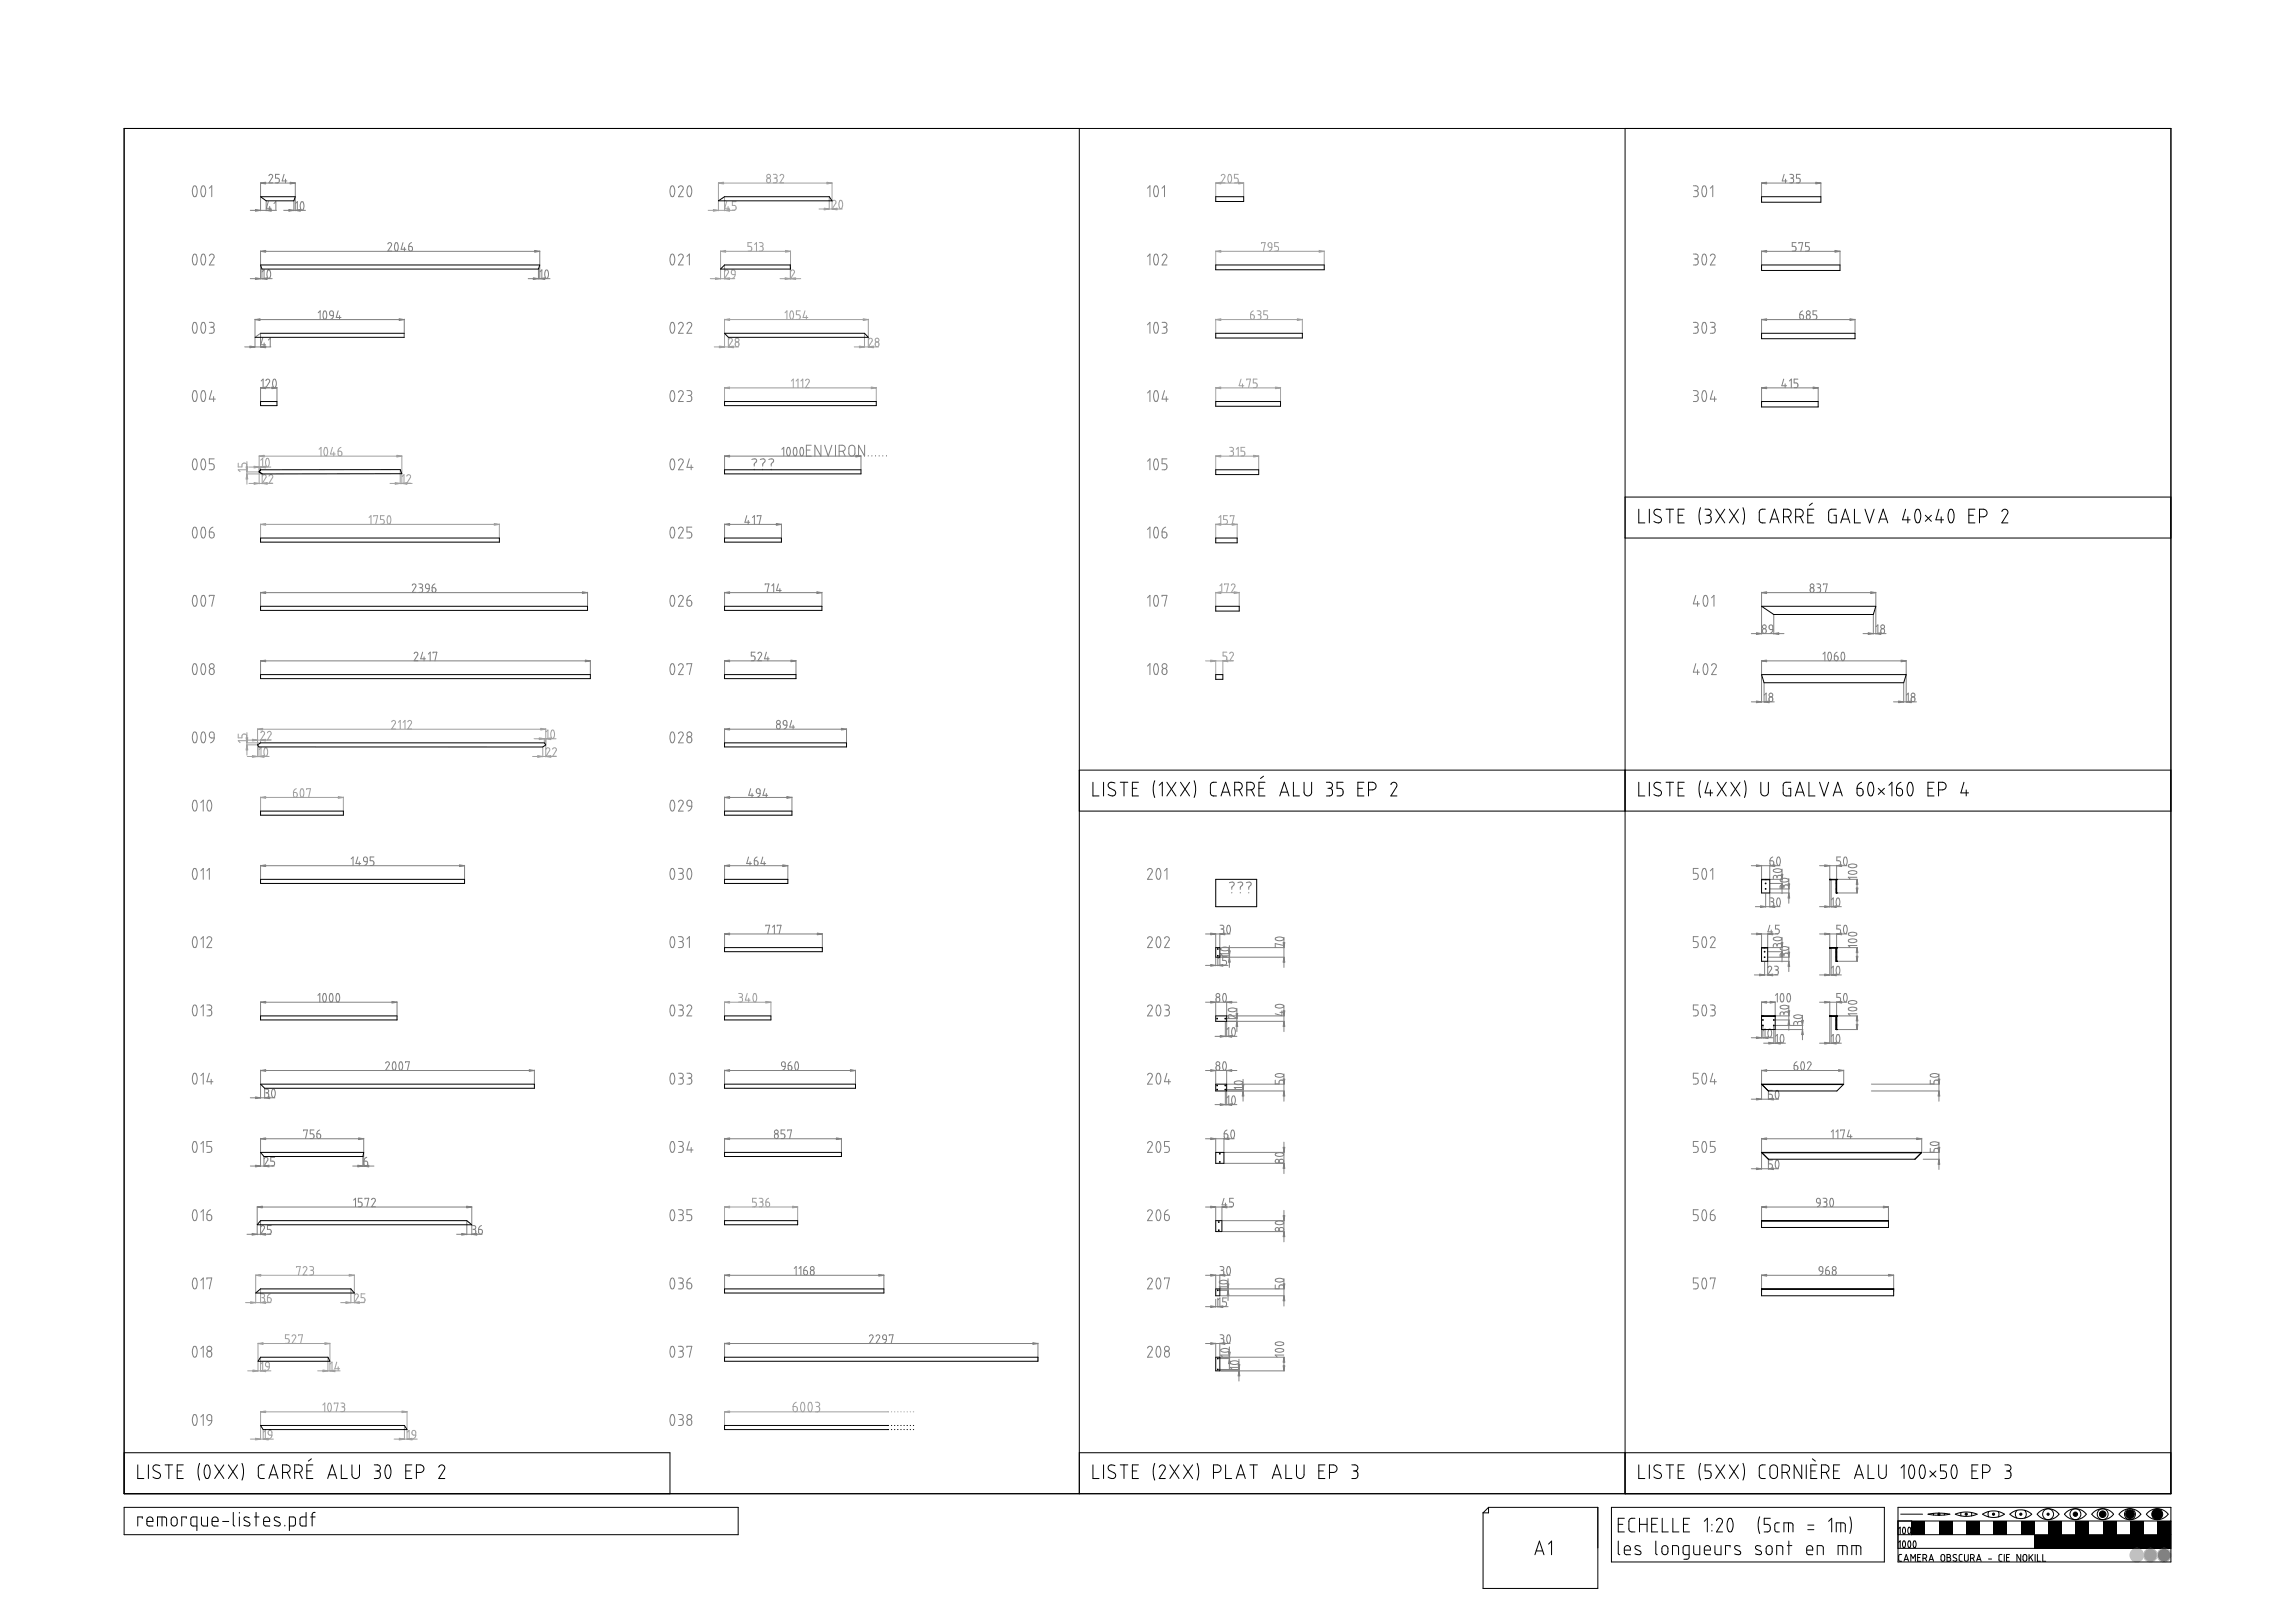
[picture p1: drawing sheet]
<svg xmlns="http://www.w3.org/2000/svg" width="841mm" height="594mm" viewBox="0 0 841 594" stroke-linecap="round" stroke-linejoin="round" font-family="sans-serif">
<g fill="none" stroke="#000" stroke-width=".37">
<path d="M45.5 47.1h750v500h-750zM395.5 47.1v500M595.5 47.1v500M95.5 72.1h12.7l-.5 1.5h-10.2zM263.3 73.6l2.2-1.5h38.4l1 1.5zM445.5 72.1h10.3v1.7h-10.3zM645.5 72.1h21.8v2h-21.8zM95.5 97h102.3l-.5 1.6h-101.3zM265.5 97h24.1l.1 1.6h-25.6zM445.5 97h39.8v1.8h-39.8zM645.5 97h28.8v2.1h-28.8zM93.5 123.5h54.6"/>
<path d="M95.5 122.1h52.6M265.5 122.1h51.3l1.4 1.4h-51.3zM445.5 122.1h31.8v1.7h-31.8zM645.5 122.1h34.3v2h-34.3zM95.5 147.1h6v1.5h-6zM265.5 147.1h55.6v1.5h-55.6zM445.5 147.1h23.8v1.7h-23.8zM645.5 147.1h20.8v2h-20.8zM95.5 172.1l51.2-.1 .6 1.5-51.2 .1-1.1-.8zM265.5 172.1h50v1.5h-50zM445.5 172.1h15.8v1.7h-15.8zM95.5 197.1h87.5v1.5h-87.5z"/>
<path d="M265.5 197.1h20.9v1.5h-20.9zM445.5 197.1h7.9v1.7h-7.9zM595.5 197.1h200M595.5 182.1h200M600.5 186.5v5h2.3M604.4 186.5v5M608.6 186.8l-1.8-.2-.6 .5-.1 .6 .5 .9 2 1.1 .3 .5-.2 .9-1.1 .4-1.5-.6M610.5 186.5h2.8M611.9 186.5v5M615 188.7h1.6M617.2 186.5h-2.2v5h2.2M623.2 185.9l-.6 2.7 .6 3.5"/>
<path d="M624.8 186.5l1.5 .1 .6 .5v1l-.9 .6M625.4 188.7h.6M626 188.7l.9 .6 .1 1.5-.7 .7h-1.5M628.7 186.5l3.4 5M632.1 186.5l-3.4 5M633.7 186.5l3.4 5M637.1 186.5l-3.4 5M638.7 185.9l.6 2.5-.1 2-.5 1.7M646.9 186.5l-1.5 .1-.7 1 .1 3.3 .6 .6h1.5M648.6 191.5l1.7-5 1.6 5M649.1 190.1h2.4M653.6 189.3h1.6l.6-.3 .6-1-.4-1-.7-.5h-1.7v5"/>
<path d="M655.3 189.3l1.1 2.2M658 189.3h1.7l.6-.3 .5-1-.3-1-.7-.5h-1.8v5M659.7 189.3l1.1 2.2M662.5 188.7h1.6M664.1 184.3l-1.1 .8M664.7 186.5h-2.2v5h2.2M672.9 186.5h-2l-.7 .7-.1 3.3 .8 1h2v-2.8h-.8M674.6 191.5l1.6-5 1.7 5M675 190.1h2.4M679.6 186.5v5h2.2M683.5 186.5l1.6 5 1.7-5M688.4 191.5l1.7-5 1.7 5"/>
<path d="M688.9 190.1h2.4M698.3 186.5l-1.1 3.9h2.8M699.2 189.3v2.2M702.2 186.7l.6-.2 .4 .2 .7 1.8-.3 2-.3 .7-.5 .3-.6-.3-.5-1.7v-1.4zM705.5 188.7l2.3 2.2M707.8 188.7l-2.3 2.2M710.5 186.5l-1.1 3.9h2.8M711.4 189.3v2.2M714.5 186.7l.5-.2 .5 .3 .6 1.6-.2 2.1-.4 .7-.4 .3-.7-.3-.5-1.5v-1.5zM721.5 188.7h1.7M723.7 186.5h-2.2v5h2.2M725.4 189.3h1.7l.7-.5 .4-1.1-.5-.8-.7-.4h-1.6v5"/>
<path d="M733.6 187.3l.9-.8 .6 .1 .6 .5 .1 .9-2.2 3.5h2.2M95.5 222.1h119.8v1.5h-119.8zM265.5 222.1h35.7v1.5h-35.7zM445.5 222.1h8.6v1.7h-8.6zM645.5 222.1h41.9l-.9 3h-36.5zM95.5 247.1h120.8v1.5h-120.8zM265.5 247.1h26.2v1.5h-26.2zM445.5 247.1h2.6v1.7h-2.6zM645.5 247.1h53l-.9 3h-51.1zM199 273.6l1-.8-.5-.7h-104l-1.1 .7 .5 .8h104M265.5 272.1h44.7v1.5h-44.7zM95.5 297.1h30.3v1.5h-30.3z"/>
<path d="M265.5 297.1h24.7v1.5h-24.7zM395.5 297.1h400M395.5 282.1h400M400.5 286.5v5h2.2M404.4 286.5v5M408.6 286.8l-1.8-.2-.6 .5-.1 .7 .5 .8 2 1 .3 .7-.2 .6-1 .6-1.6-.5M410.5 286.5h2.8M411.9 286.5v5M415 288.7h1.6M417.2 286.5h-2.2v5h2.2M423.2 286l-.6 2.9 .6 3.2M424.8 287.6l1.1-1.1v5"/>
<path d="M427.6 286.5l3.3 5M430.9 286.5l-3.3 5M432.6 286.5l3.3 5M435.9 286.5l-3.3 5M437.6 286l.5 2.5-.1 2-.4 1.6M445.8 286.5l-1.5 .1-.5 .3-.2 .7 .1 3.2 .7 .7h1.4M447.5 291.5l1.6-5 1.7 5M447.9 290.1h2.4M452.5 289.3h1.6l.7-.4 .5-1-.4-.9-.8-.5h-1.6v5M454.1 289.3l1.2 2.2M456.9 289.3h1.6l.7-.4 .5-1-.3-.9-.8-.5h-1.7v5M458.6 289.3l1.1 2.2"/>
<path d="M461.3 288.7h1.7M463 284.3l-1.1 .8M463.6 286.5h-2.3v5h2.3M469 291.5l1.7-5 1.6 5M469.5 290.1h2.4M474 286.5v5h2.2M477.9 286.5v4.1l.5 .6 .9 .3 .8-.3 .5-.6 .1-4.1M486.1 286.5l1.4 .1 .6 .5 .1 1-1 .6M486.6 288.7h.6M487.2 288.7l.7 .3 .3 .4v1.5l-.7 .6h-1.4M492.2 286.5h-2.2v2.2l1.5 .1 .7 .9-.1 1-.3 .6-1.8 .2M497.6 288.7h1.7"/>
<path d="M499.8 286.5h-2.2v5h2.2M501.5 289.3l2.2-.3 .6-.9-.4-1.1-.8-.5h-1.6v5M509.7 287.4l.4-.6 .8-.3 .6 .3 .4 .7-.1 .6-2.1 3.4h2.2M600.5 286.5v5h2.3M604.4 286.5v5M608.6 286.8l-1.8-.2-.5 .4-.2 .7 .4 .8 2.1 1.2 .2 1.2-1 .6-1.7-.5M610.5 286.5h2.8M611.9 286.5v5M615 288.7h1.6M617.2 286.5h-2.2v5h2.2M623.2 286l-.6 2.6 .6 3.5M626 286.5l-1.2 3.9h2.8"/>
<path d="M626.8 289.3v2.2M629.3 286.5l3.3 5M632.6 286.5l-3.3 5M634.3 286.5l3.3 5M637.6 286.5l-3.3 5M639.3 286l.5 2.8-.5 3.3M645.3 286.5v4l.5 .7 .8 .3 .9-.3 .5-.6v-4.1M656.2 286.5h-1.9l-.7 .6-.1 3.5 .6 .8 2.1 .1v-2.8h-.8M657.9 291.5l1.7-5 1.6 5M658.4 290.1h2.4M662.9 286.5v5h2.2M666.8 286.5l1.7 5 1.6-5"/>
<path d="M671.8 291.5l1.7-5 1.6 5M672.3 290.1h2.4M680.5 288.7l1.4 .1 .6 .4 .3 1.4-.5 .7-.7 .2-.8-.4zM682.2 286.5l-1.2 .9-.5 1.3M685 286.8l.5-.3 .6 .3 .5 1.7-.2 2-.7 1-.7-.3-.5-1.5v-1.6zM688.3 288.7l2.2 2.3M690.5 288.7l-2.2 2.3M692.2 287.6l1.1-1.1v5M695 288.7l1.3 .1 .7 .4 .2 1.3-.4 .8-.9 .2-.7-.5zM696.7 286.5l-1.2 .8-.5 1.4M699.4 286.8l.5-.3 .6 .2 .6 1.7-.2 2-.7 1.1-.7-.2-.6-1.5v-1.7zM706.5 288.7h1.7"/>
<path d="M708.7 286.5h-2.2v5h2.2M710.4 289.3h1.6l.7-.4 .5-1-.3-.9-.9-.5h-1.6v5M719.7 286.5l-1.1 3.9h2.8M720.5 289.3v2.2M95.5 322.1h74.7v1.5h-74.7zM265.5 322.1h23.2v1.5h-23.2zM445.5 322.1h15v10h-15zM645.5 322.1h3v5h-3zM645.5 322.2h3M646.9 322.1v.1M647.2 322.1v.1M670.5 322.2h.1"/>
<path d="M670.5 322.1h.1M670.5 322.1h2.5v5l-.1-4.9zM670.9 322.1v.1M671.2 322.1v.1M672.9 327.1h.1M672.9 322.2h.1M672.9 323.4h.1M672.9 323.7h.1M672.9 325.4h.1M672.9 325.7h.1M673 322.1h.1M673 327.1h.1"/>
<path d="M265.5 347.1h35.8v1.5h-35.8zM445.5 347.1h1.5v3.5h-1.5zM645.5 347.1h2.3v5h-2.3zM645.5 347.2h2.3M646.5 347.1v.1M646.8 347.1v.1M670.5 347.2h.1M670.5 347.1h.1M670.5 347.1h2.5v5l-.1-4.9zM670.9 347.1v.1M671.2 347.1v.1M672.9 352.1h.1"/>
<path d="M672.9 347.2h.1M672.9 348.4h.1M672.9 348.7h.1M672.9 350.4h.1M672.9 350.7h.1M673 347.1h.1M673 352.1h.1M95.5 372.1h50v1.5h-50zM265.5 372.1h17v1.5h-17zM445.5 372.1h4v2h-4zM645.5 372.1h5v5h-5zM645.5 372.2h5"/>
<path d="M645.9 372.1h.1M645.9 372.2h.1M645.9 372.1v.1M646.2 372.1v.1M649.9 372.1v.1M650.2 372.1v.1M670.5 372.2h.1M670.5 372.1h.1M670.5 372.1h2.5v5l-.1-4.9zM670.9 372.1v.1M671.2 372.1v.1M672.9 377.1h.1"/>
<path d="M672.9 372.2h.1M672.9 373.4h.1M672.9 373.7h.1M672.9 375.4h.1M672.9 375.7h.1M673 372.1h.1M673 377.1h.1M95.5 397.1h100.3v1.5h-98.8zM265.5 397.1h48v1.5h-48zM445.5 397.1h4v2.5h-4zM645.5 397.1h30.1l-2.5 2.5h-25.1zM645.7 397.2h29.8"/>
<path d="M95.5 422.1h37.8l-.3 1.5h-36.3zM265.5 422.1h42.9v1.5h-42.9zM445.5 422.1h3v4h-3zM645.5 422.1h58.7l-2.5 2.5h-53.7zM645.7 422.2h58.4M95.5 447.1h75.6l1.8 1.5h-78.6zM265.5 447.1h26.8v1.5h-26.8zM445.5 447.1h2.3v4h-2.3zM645.5 447.1h46.5v2.5h-46.5zM645.5 447.2h46.5M93.7 473.6l1.8-1.5h33.1l1.3 1.5zM265.5 472.1h58.4v1.5h-58.4z"/>
<path d="M445.5 472.1h1.5v2.5h-1.5zM645.5 472.1h48.4v2.5h-48.4zM645.5 472.2h48.4M95.5 497.1h24.7l.7 1.5h-26.3zM265.5 497.1h114.9v1.5h-114.9zM445.5 497.1h1.5v5h-1.5zM45.5 532.1h200v15M50.5 536.5v5h2.2M54.4 536.5v5M58.5 536.8l-1.7-.2-.6 .4-.2 .8 .4 .7 2.1 1.2 .3 .6-.1 .6-.8 .6-1.1-.1-.8-.4M60.5 536.5h2.8M61.9 536.5v5"/>
<path d="M64.9 538.8h1.7M67.2 536.5h-2.3v5h2.3M73.1 536l-.5 2.5 .1 1.9 .4 1.7M75.4 536.7l.4-.2 .6 .2 .6 1.7-.2 2-.7 1.1-.7-.2-.6-1.5 .1-1.6zM78.7 536.5l3.3 5M82 536.5l-3.3 5M83.7 536.5l3.3 5M87 536.5l-3.3 5M88.7 536l.5 2.6v1.7l-.5 1.8M95.5 522.1h52.7l1 1.5h-52.8zM96.9 536.5l-1.5 .1-.7 .9 .1 3.5 .7 .5h1.4M103.5 539.3l2.3-.2 .5-1-.3-1.1-.8-.4-1.7-.1v5"/>
<path d="M105.2 539.3l1.1 2.2M108 539.3l2.2-.2 .6-1-.4-1.1-.8-.4-1.6-.1v5M109.6 539.3l1.2 2.2M112.4 538.8h1.7M114.1 534.3l-1.1 .9M114.7 536.5h-2.3v5h2.3M125.1 536.5v5h2.2M129 536.5v3.9l.4 .7 .7 .4 1-.2 .6-.8v-4M137.2 536.5l1.4 .1 .6 .5v1.1l-.9 .6M137.7 538.8h.6M138.3 538.8l1 .6v1.4l-.6 .7h-1.5M141.7 536.7l.5-.2 .5 .3 .6 1.8-.2 1.8-.8 1.1-.7-.2-.5-1.7v-1.5z"/>
<path d="M148.7 538.8h1.7M150.9 536.5h-2.2v5h2.2M152.6 539.3h1.7l.7-.5 .4-1-.5-.9-.7-.3-1.6-.1v5M160.8 537.4l.3-.6 .9-.3 .7 .4 .3 .7-2.2 3.9h2.2M325.6 522.1h-60.1v1.5h60.1M326.6 522.1h.2M326.6 523.6h.2M327.8 522.1h.1M327.8 523.6h.1M328.9 522.1h.2M328.9 523.6h.2M330.1 522.1h.1"/>
<path d="M330.1 523.6h.1M331.2 522.1h.2M331.2 523.6h.2M332.4 522.1h.1M332.4 523.6h.1M333.5 522.1h.2M333.5 523.6h.2M334.7 522.1h.1M334.7 523.6h.1M395.5 532.1h400M400.5 536.5v5h2.2M404.4 536.5v5"/>
<path d="M408.6 536.8l-1.8-.2-.6 .5-.1 .7 .4 .7 2.1 1.2 .3 .6-.2 .6-.8 .6-1-.1-.8-.4M410.5 536.5h2.8M411.9 536.5v5M415 538.8h1.6M417.2 536.5h-2.2v5h2.2M423.2 536l-.6 2.9 .6 3.2M424.8 537.4l.4-.6 .7-.3 1 .6 .1 .9-2.2 3.5h2.2M428.7 536.5l3.4 5M432.1 536.5l-3.4 5M433.7 536.5l3.3 5M437 536.5l-3.3 5M438.7 536l.6 2.7-.6 3.4"/>
<path d="M444.7 539.3l2.2-.2 .6-1-.4-1.1-.8-.4-1.6-.1v5M449.1 536.5v5h2.3M458 536.5h2.8M459.4 536.5v5M471.2 536.5v5h2.2M475.1 536.5v3.9l.4 .7 .8 .4 .9-.2 .6-.8 .1-4M483.3 538.8h1.7M485.5 536.5h-2.2v5h2.2M487.2 539.3l2.2-.2 .6-1-.4-1.1-.8-.4-1.6-.1v5M495.4 536.5l1.4 .1 .7 .5v1l-1 .7M495.9 538.8h.6M496.5 538.8l.9 .5 .1 1.5-.6 .7h-1.5"/>
<path d="M600.5 536.5v5h2.3M604.4 536.5v5M608.6 536.8l-1.8-.2-.5 .4-.2 .8 .4 .7 2.1 1.2 .2 1.2-.8 .6-1.1-.1-.8-.4M610.5 536.5h2.8M611.9 536.5v5M615 538.8h1.6M617.2 536.5h-2.2v5h2.2M623.2 536l-.6 2.6 .6 3.5M627.1 536.5h-2.3v2.3h1.5l.8 .9-.1 1-.3 .6-1.9 .2M628.7 536.5l3.4 5M632.1 536.5l-3.4 5M633.7 536.5l3.4 5"/>
<path d="M637.1 536.5l-3.4 5M638.7 536l.6 2.5-.1 1.9-.5 1.7M646.9 536.5l-1.5 .1-.5 .4-.2 .6 .1 3.3 .7 .6h1.4M649 537l.6-.4h.7l1 .9 .1 2.9-.3 .6-.6 .5-1-.1-.8-.8-.1-2.8zM653 539.3h1.6l.8-.3 .4-.9-.3-1.1-.8-.4-1.7-.1v5M654.7 539.3l1.1 2.2M660.3 536.5v5l-2.8-5v5M661.9 536.5v5M663.6 538.8h1.7M664.1 534.3l1.2 .9M665.8 536.5h-2.2v5h2.2M667.5 539.3h1.7l.7-.5 .4-1-.5-.9-.7-.3-1.6-.1v5"/>
<path d="M669.1 539.3l1.2 2.2M671.9 538.8h1.7M674.2 536.5h-2.3v5h2.3M684.6 536.5v5h2.2M688.4 536.5l.1 4 .4 .7 .7 .3 1.1-.3 .5-.6v-4.1M696.7 537.7l1.1-1.2v5M700.1 536.7l.5-.2 .5 .3 .5 1.7-.1 1.8-.4 .9-.4 .3-.7-.2-.5-1.7v-1.5zM703.9 536.8l.5-.3 .5 .2 .6 1.7-.2 2-.7 1.1-.7-.2-.6-1.7 .1-1.4zM707.2 538.8l2.2 2.2M709.4 538.8l-2.2 2.2M713.3 536.5h-2.2v2.3h1.5l.7 .9v1.1l-.4 .5-1.8 .2M715.7 536.7l.5-.2 .5 .3 .5 1.7-.2 1.8-.3 .9-.4 .3-.7-.2-.6-1.7 .1-1.5z"/>
<path d="M722.6 538.8h1.7M724.9 536.5h-2.3v5h2.3M726.5 539.3h1.7l.8-.5 .3-1-.4-.9-.7-.3-1.7-.1v5M734.7 536.5l1.4 .1 .7 .6-.1 1.1-.9 .5M735.3 538.8h.5M735.8 538.8l.7 .2 .4 .5v1.4l-.8 .6h-1.4M98.6 541.5l1.6-5 1.7 5M99 540.2h2.4M120.1 541.5l1.7-5 1.6 5M120.5 540.2h2.5M453 541.5l1.7-5 1.7 5M453.5 540.2h2.4"/>
<path d="M466.2 541.5l1.7-5 1.6 5M466.7 540.2h2.4M679.6 541.5l1.6-5 1.7 5M680 540.2h2.4"/>
<circle cx="647" cy="325.6" r=".15"/>
<circle cx="647" cy="323.6" r=".15"/>
<circle cx="446.3" cy="347.6" r=".15"/>
<circle cx="446.3" cy="350.1" r=".15"/>
<circle cx="646.7" cy="348.6" r=".15"/>
<circle cx="646.7" cy="350.6" r=".15"/>
<circle cx="446" cy="373.1" r=".15"/>
<circle cx="449" cy="373.1" r=".15"/>
<circle cx="646" cy="375.6" r=".15"/>
<circle cx="646" cy="373.6" r=".15"/>
<circle cx="650" cy="375.6" r=".15"/>
<circle cx="650" cy="373.6" r=".15"/>
<circle cx="446" cy="399.1" r=".15"/>
<circle cx="446" cy="397.6" r=".15"/>
<circle cx="449" cy="399.1" r=".15"/>
<circle cx="449" cy="397.6" r=".15"/>
<circle cx="447" cy="425.6" r=".15"/>
<circle cx="447" cy="422.6" r=".15"/>
<circle cx="446.6" cy="450.6" r=".15"/>
<circle cx="446.6" cy="447.6" r=".15"/>
<circle cx="446.3" cy="472.6" r=".15"/>
<circle cx="446.3" cy="497.6" r=".15"/>
<circle cx="446.3" cy="501.6" r=".15"/>
</g>
<g fill="none" stroke="#808080" stroke-width=".37">
<path d="M71 68.2h.8l.4 1.3-.1 1.7-.6 .9-.6-.3-.4-1.3v-1.2zM74.1 68.2h.8l.5 1.3-.2 1.7-.6 .9-.6-.3-.4-1.3 .1-1.2zM76.7 68.9l.9-.8v4M91.7 77h9.6M95.5 66.9v4.9M95.5 72.3v4.9M95.5 67.1h12.7M97.5 73.8v3.4M98.3 73.9l-.7 2.4h1.8M98.6 64.4l.5-.5 .7 .3 .1 .6-1.3 2.2h1.3M98.8 75.6v1.4M100.4 74.5l.7-.6v3.1"/>
<path d="M102.4 63.9h-1.4v1.3l.9 .1 .5 .5-.2 1-1.2 .2M103.9 77h8.1M104.1 63.9l-.7 2.4h1.7M104.6 65.6v1.4M107.7 73.8v3.4M108.2 66.9v4.9M108.2 72.3v4.9M108.3 74.5l.7-.6v3.1M110.4 74h.6l.4 1.2-.2 1.2-.4 .6-.5-.2-.3-1zM246 68.3l.8-.1 .4 1.3-.1 1.6-.6 1-.6-.3-.4-1.2 .1-1.2zM248.6 68.7l.4-.5 .6-.1 .6 .3 .2 .5-1.8 3.2h1.8M252.2 68.3l.7-.1 .6 1.3-.1 1.6-.7 1-.5-.3-.4-1.2v-1.2z"/>
<path d="M420.5 68.9l.9-.8v4M423.2 68.3l.8-.1 .5 1.4-.1 1.5-.6 1-.6-.3-.4-1.3zM425.9 68.9l.8-.8v4M620.5 68.1h1.1l.6 .4v.8l-.8 .5M621 69.8h.4M621.4 69.8l.9 .6v1.1l-.6 .5-1.2 .1M624.1 68.3l.8-.1 .5 1.3-.1 1.6-.7 1-.5-.3-.4-1.2v-1.2zM626.8 68.9l.9-.8v4M645.5 67.1h21.8M645.5 66.9v4.9M653.8 63.9l-.7 2.4h1.8M654.3 65.6v1.4"/>
<path d="M655.9 63.9h.8l.5 .3v.6l-.6 .4M656.2 65.2h.4M656.6 65.2l.6 .4v.9l-.4 .5h-.9M659.7 63.9h-1.4v1.3l1 .1 .4 .5-.2 1-1.2 .2M667.3 66.9v4.9M71 93.2h.8l.4 1.3-.1 1.6-.6 .9-.6-.2-.4-1.3v-1.1zM74.1 93.2h.8l.5 1.3-.2 1.6-.6 .9-.6-.2-.4-1.3 .1-1.4zM76.7 93.7l.9-.7 .8 .5v.9l-1.7 2.6h1.8M95.5 91.9v4.9M95.5 97.3v4.9M95.5 92.1h102.3M96 98.8v3.4"/>
<path d="M96.1 99.5l.7-.7v3.2M98.1 99h.7l.4 1.1-.1 1.2-.5 .7-.5-.2-.3-.9zM142.1 89.4l.8-.5 .6 .6-1.4 2.5h1.4M144.9 89l.6-.1 .4 1.1v1.2l-.5 .8-.5-.2-.3-.9zM147.7 88.9l-.7 2.4h1.7M148.2 90.6v1.4M149.8 90.2l1.2 .3-.1 1.3-.6 .2-.4-.2zM150.8 88.9l-.7 .5-.3 .8M197.3 98.8v3.4M197.8 91.9v4.9M197.8 97.3v4.9M197.9 99.5l.7-.7v3.2"/>
<path d="M200 99h.6l.4 1.1-.1 1.3-.5 .6-.4-.2-.4-1zM246 93.3l.7-.1 .5 1.3-.1 1.7-.6 .8-.6-.2-.4-1.2 .1-1.2zM248.6 93.7l.4-.5 .6-.2 .6 .4 .2 .5-1.8 3.1h1.8M251.7 93.9l.9-.9v4M420.5 93.9l.9-.9v4M423.2 93.3l.4-.3 .5 .2 .4 1.4-.1 1.5-.6 .9-.6-.2-.4-1.3zM425.9 93.7l.3-.5 .6-.2 .5 .2 .3 .6-1.7 3.2h1.7M620.5 93l1.2 .1 .5 .4v1l-.8 .3M621 94.8h.4M621.4 94.8l.9 .6v1.1l-.7 .5h-1.1M624.1 93.3l.8-.1 .5 1.3-.1 1.7-.7 .8-.6-.2-.3-1.2v-1.3zM626.8 93.7l.3-.5 .6-.2 .5 .2 .3 .7-1.7 3.1h1.7"/>
<path d="M645.5 92.1h28.8M645.5 91.9v4.9M658.2 88.9h-1.4v1.3l.9 .1 .5 .5-.3 1.1-1.1 .1M659.2 89.2v-.3h1.4l-.7 3.1M663 88.9h-1.4v1.3l1 .1 .4 .6-.3 1-1.1 .1M674.3 91.9v4.9M70.9 118.3l.4-.2 .5 .1 .4 1.3-.1 1.7-.7 .9-.4-.2-.5-1.4zM74.1 118.2h.8l.5 1.3-.2 1.7-.7 .9-.4-.2-.5-1.4 .1-1.4zM76.7 118.1h1.2l.5 .4v.9l-.8 .4M77.2 119.8h.4M77.6 119.8l.8 .5v1.3l-.5 .4-1.2 .1M91.7 102.1h8"/>
<path d="M93.5 116.9v6.4M93.5 117.1h54.6M116.6 114.6l.7-.7v3.1M118.7 114h.7l.3 1.1-.1 1.2-.5 .7-.5-.3-.2-1zM120.9 114.1l.5-.2 .6 .2 .2 1.5-1.2-.2zM122.2 115.6l-.3 .9-.8 .5M123.9 113.9l-.7 2.4h1.8M124.4 115.6v1.4M148.1 116.9v6.6M193.6 102.1h7.9M246 118.2l.5-.1 .3 .2 .5 1.4-.3 1.8-.6 .6-.5-.3-.4-1.4zM248.6 118.7l.4-.5 .7-.1 .4 .2 .3 .6-1.8 3.2h1.8"/>
<path d="M251.7 118.7l.4-.5 .7-.1 .4 .2 .3 .6-1.8 3.2h1.8M420.5 119l.9-.9v4M423.2 118.3l.7-.2 .6 1.5-.2 1.7-.6 .8-.5-.2-.4-1.4zM425.9 118.1h1.1l.5 .4v.9l-.8 .4M426.3 119.8h.4M426.7 119.8l.8 .5 .1 1.2-.5 .5-1.2 .1M620.5 118.1h1.2l.5 .4v.9l-.8 .4M621 119.8h.4M621.4 119.8l.8 .5 .1 1.2-.6 .5-1.2 .1M624.2 118.2l.8 .1 .4 1.4-.1 1.5-.3 .6-.4 .3-.5-.3-.4-1.4v-1.1zM626.8 118.1h1.1l.6 .5-.1 .9-.7 .3M627.2 119.8h.5"/>
<path d="M627.7 119.8l.8 .6v1.1l-.5 .5-1.2 .1M645.5 117.1h34.3M645.5 116.9v4.9M659.5 115.3h.9l.4 .3 .1 .8-.3 .5-.5 .1-.4-.3zM660.6 113.9l-.9 .6-.2 .8M665.8 113.9h-1.4v1.4h1l.4 .6-.3 1-1.1 .1M679.8 116.9v4.9M89.7 127.1h9.6M93.5 123.8v3.4M95.5 122.3v4.9M95.5 122.1l-2 1.4M95.7 139.6l.7-.7v3.1"/>
<path d="M96.3 123.9l-.7 2.4h1.7M96.8 125.6v1.4M97.5 139.4l.7-.5 .6 .6-1.3 2.5h1.3M98.3 124.5l.7-.6v3.1M100.3 139h.6l.4 1.1-.1 1.2-.6 .7-.4-.2-.3-1.1zM653.6 138.9l-.6 2.4h1.7M655.7 139.6l.7-.7v3.1M658.9 138.9h-1.4v1.4h1l.4 .5-.3 1-1.1 .2M70.9 143.3l.4-.2 .5 .1 .4 1.3-.1 1.7-.6 .9-.5-.2-.5-1.4zM74 143.3l.4-.2 .5 .1 .5 1.3-.2 1.7-.6 .9-.5-.2-.5-1.4zM77.6 143.1l-.9 3.1h2.2M78.3 145.3v1.8"/>
<path d="M95.5 141.9v4.9M95.5 142.1h6M101.5 141.9v4.9M246 143.2l.5-.1 .3 .2 .4 1.2-.1 1.7-.6 .9-.6-.3-.4-1.2 .1-1.2zM248.6 143.7l.5-.5 .5-.1 .5 .2 .3 .6-1.8 3.2h1.8M251.7 143.1h1.2l.5 .5v.8l-.8 .4M252.2 144.8h.4M252.6 144.8l.8 .6v1.1l-.5 .5-1.2 .1M420.5 144l.9-.9v4M423.2 143.3l.3-.2 .6 .2 .4 1.3-.2 1.7-.6 .8-.5-.2-.4-1.4zM426.7 143.1l-.8 3.1h2.2M427.4 145.3v1.8"/>
<path d="M620.5 143.1h1.2l.6 .5-.2 .9-.7 .3M621 144.8h.4M621.4 144.8l.9 .6v1.1l-.6 .5-1.2 .1M624.1 143.2h.8l.5 1.3-.1 1.7-.7 .9-.5-.3-.4-1.2v-1.3zM627.7 143.1l-.9 3.1h2.2M628.3 145.3v1.8M645.5 142.1h20.8M645.5 141.9v4.9M654.2 140.6v1.4M666.3 141.9v4.9M71 168.2l.5-.1 .3 .2 .4 1.2-.1 1.7-.6 .9-.6-.2-.4-1.4v-1.1zM74.1 168.2l.5-.1 .4 .2 .4 1.2-.2 1.7-.6 .9-.6-.2-.4-1.4 .1-1.4z"/>
<path d="M78.5 168.1h-1.8v1.7l1.2 .1 .6 .7-.3 1.3-1.5 .2M246 168.2h.8l.4 1.3-.1 1.7-.6 .9-.6-.3-.4-1.2 .1-1.2zM248.6 168.7l.8-.6 .9 .5v.7l-1.7 2.8h1.8M252.6 168.1l-.9 3.1h2.3M253.3 170.3v1.8M265.5 166.9v4.9M265.5 167.1h50M275.5 168.3l1.2-.2 .5 .3 .1 .5-.9 1v.8M276.4 171.9v.2M278.6 168.3l1.2-.2 .5 .3 .1 .5-.9 1v.8M279.5 171.9v.2M281.7 168.3l1.2-.2 .5 .3 .1 .5-.9 1v.8"/>
<path d="M282.6 171.9v.2M286.5 164.5l.7-.6v3.1M288.7 163.9l.6 .1 .3 1.1-.1 1.1-.5 .8-.4-.2-.4-1.2zM291 164.1l.6-.2 .4 1-.1 1.4-.5 .7-.4-.2-.3-1zM293.5 163.9l.6 .1 .4 1.1-.1 1.2-.5 .7-.4-.2-.4-1.1zM295.5 164.8h1.3M297.3 163.1h-1.8v4M300.8 163.1v4l-2.2-4v4M302.2 163.1l1.3 4 1.3-4M306.2 163.1v4M307.5 165.3l1.8-.3 .4-.7-.3-.9-.5-.3h-1.4v4M308.8 165.3l.9 1.8"/>
<path d="M311.3 163.4l1.1-.3 .5 .2 .4 .6-.1 2.4-.8 .7-.8-.1-.5-.6v-2.3zM315.5 166.9v4.9M316.8 163.1v4l-2.2-4v4M318.2 166.8v.3M319.5 166.8v.3M320.8 166.8v.3M322.2 166.8v.3M323.5 166.8v.3M324.8 166.8v.3M420.5 169l.9-.9v4M423.2 168.3l.8-.1 .5 1.4-.2 1.7-.6 .8-.5-.2-.4-1.4zM427.6 168.1h-1.7v1.7l1.1 .1 .6 .7-.3 1.3-1.4 .2"/>
<path d="M71 193.2l.8 .1 .4 1.2-.1 1.7-.6 .9-.6-.3-.4-1.3v-1.1zM74.1 193.2l.8 .1 .5 1.2-.2 1.7-.6 .9-.6-.3-.4-1.3 .1-1.1zM76.7 194.8l1.1 .1 .6 .3 .1 1.2-.5 .6h-.7l-.4-.3zM78 193.1l-.9 .6-.4 1.1M246 193.3l.8-.1 .4 1.3-.1 1.6-.6 1-.6-.3-.4-1.2 .1-1.2zM248.6 193.7l.4-.5 .6-.1 .6 .3 .2 .5-1.8 3.2h1.8M253.5 193.1h-1.8v1.7l1.2 .1 .6 .8-.3 1.1-1.5 .3M265.5 192.1h20.9M265.5 191.9v4.9M273.7 188.9l-.7 2.4h1.7M274.2 190.6v1.4M275.8 189.5l.7-.6v3.1"/>
<path d="M277.5 189.2v-.3h1.4l-.7 3.1M286.4 191.9v4.9M420.5 194l.9-.9v4M423.2 193.3l.8-.1 .5 1.4-.1 1.5-.6 1-.6-.3-.4-1.3zM425.9 194.8l1.1 .1 .5 .3 .1 1.1-.4 .6-.7 .1-.5-.3zM427.2 193.1l-1 .7-.3 1M71 218.2h.8l.4 1.3-.1 1.6-.6 1-.6-.3-.4-1.3v-1.1zM74.1 218.2h.8l.5 1.3-.2 1.6-.6 1-.6-.3-.4-1.3 .1-1.3zM76.7 218.5v-.4h1.8l-.9 4M95.5 216.9v4.9M95.5 217.1h119.8M151.1 214.4l.5-.5 .8 .3v.6l-1.3 2.2h1.3"/>
<path d="M153.5 213.9h1l.3 .4-.1 .8-.5 .1M153.8 215.2h.4M154.2 215.2l.5 .3 .2 1-.4 .4-1 .1M156.1 214.1l.6-.2 .5 .2 .1 1.5-1.3-.3zM157.3 215.6l-.3 .9-.7 .5M158.3 215.2l1.3 .3 .1 .9-.2 .4-.6 .2-.4-.2zM159.4 213.9l-.7 .4-.4 .9M215.3 216.9v4.9M246 218.3l.7-.1 .5 1.3-.1 1.7-.6 .9-.6-.3-.4-1.2 .1-1.2zM248.6 218.7l.4-.5 .6-.1 .6 .3 .2 .5-1.8 3.2h1.8M251.7 219.8l1.1 .1 .5 .3 .2 1-.4 .8-.6 .1-.6-.4zM253.1 218.1l-1 .7-.4 1"/>
<path d="M265.5 217.1h35.7M265.5 216.9v4.9M280.4 214.2v-.3h1.4l-.7 3.1M282.8 214.6l.7-.7v3.1M285.3 213.9l-.7 2.4h1.7M285.8 215.6v1.4M301.2 216.9v4.9M420.5 218.9l.9-.8v4M423.2 218.2h.9l.4 1.4-.1 1.5-.6 1-.6-.3-.4-1.3v-1.3zM425.9 218.5v-.4h1.7l-.9 4M621.4 218.1l-.9 3.1h2.3M624.5 218.3l.8-.1 .5 1.3-.1 1.7-.6 .9-.6-.3-.4-1.2 .1-1.3z"/>
<path d="M627.2 218.9l.9-.8v4M645.5 217.1h41.9M645.5 216.9v4.9M665.8 213.9h.8l.5 .3v.7l-.6 .3M666.1 215.2h.4M666.5 215.2l.5 .3 .1 1-.5 .5h-.8M668.2 214.2v-.3h1.4l-.7 3.1M687.4 216.9v4.9M151.8 239.4l.5-.5 .8 .4v.5l-1.3 2.2h1.3M154.9 238.9l-.7 2.4h1.7M157 239.6l.6-.7v3.1M158.7 239.2v-.3h1.4l-.7 3.1"/>
<path d="M276.7 238.9h-1.4v1.4h1l.4 .5-.3 1.1-1.1 .1M277.7 239.4l.6-.5 .8 .4v.5l-1.4 2.2h1.4M280.9 238.9l-.7 2.4h1.7M622.1 220.3v1.8M641.8 232.1h12M645.5 222.3v9.9M646 230.5l.6-.2 .5 .2 .2 .8-.3 .5-.6 .2-.4-.3zM648.5 229l.6-.1 .5 .3 .1 1.4-1.2-.2-.2-1zM649.7 230.6l-.3 .9-.8 .5M650 225.3v6.9M668 239.6l.7-.7v3.1M670.2 239h.6l.4 1.1-.2 1.3-.5 .6-.4-.2-.3-1.2z"/>
<path d="M673.2 238.9l-.8 .6-.2 .8M675 239h.6l.4 .9-.1 1.4-.5 .7-.5-.3-.3-1zM682.7 232.1h8.5M686.5 225.3v6.9M687.4 222.3v9.9M687.5 229.6l.7-.7v3.1M689.4 230.4l.8-.1 .4 .4v.9l-.5 .4-.8-.4zM70.9 243.3l.4-.2 .5 .1 .4 1.4-.1 1.6-.7 .9-.4-.2-.5-1.4zM74 243.3l.4-.2 .5 .1 .5 1.4-.2 1.6-.7 .9-.4-.2-.5-1.4zM76.9 245.2l.9-.3 .6 .4 .1 1-.4 .6-.5 .2-.7-.4-.2-1zM95.5 241.9v4.9M95.5 242.1h120.8"/>
<path d="M155.4 240.6v1.4M216.3 241.9v4.9M246 243.2l.8 .1 .5 1.4-.3 1.8-.6 .6-.5-.3-.4-1.4 .1-1.2zM248.6 243.7l.4-.5 .7-.1 .4 .2 .3 .6-1.8 3.2h1.8M251.7 243.5v-.4h1.8l-.9 4M265.5 242.1h26.2M265.5 241.9v4.9M281.4 240.6v1.4M291.7 241.9v4.9M420.5 244l.9-.9v4M423.2 243.3l.7-.2 .6 1.5-.2 1.7-.6 .8-.5-.2-.4-1.3zM426.1 245.2l.5-.3 .8 .3 .2 1.1-.3 .6-.6 .2-.7-.4-.1-1.1z"/>
<path d="M621.4 243.1l-.9 3.1h2.3M622.1 245.3v1.8M624.6 243.2l.8 .1 .5 1.4-.2 1.5-.3 .6-.4 .3-.5-.3-.4-1.4 .1-1.1zM627.2 243.7l.4-.5 .6-.1 .5 .2 .3 .6-1.8 3.2h1.8M641.8 257.1h8.4M645.5 242.1h53M645.5 241.9v4.9M645.5 247.3v9.9M646.5 250.3v6.9M646.5 254.6l.7-.7v3.1M648.5 255.4l.5-.2 .6 .4v.9l-.4 .5-.5-.1-.4-.4zM672.2 240.3h.8l.5 .3 .1 .8-.4 .5-.9-.2z"/>
<path d="M693.9 257.1h8.4M697.6 250.3v6.9M698.5 241.9v4.9M698.5 247.3v9.9M698.6 254.6l.7-.7v3.1M700.5 255.5l.5-.3 .6 .3 .1 .9-.2 .4-.6 .2-.5-.3zM70.9 268.3l.4-.2 .5 .1 .4 1.4-.1 1.6-.6 .9-.5-.2-.5-1.4zM74.2 268.2h.7l.5 1.4-.2 1.6-.6 .9-.5-.2-.5-1.4 .1-1.3zM76.9 268.4l.6-.3 .8 .3 .2 1.9h-1.1l-.5-.3-.2-1.1zM78.5 270.3l-.4 1.1-.9 .7M246 268.2l.5-.1 .3 .2 .4 1.2-.1 1.7-.6 .9-.6-.3-.4-1.2 .1-1.2zM248.6 268.7l.5-.5 .5-.1 .5 .2 .3 .6-1.8 3.2h1.8"/>
<path d="M251.9 270.2l.6-.3 .8 .3 .2 1-.3 .7-.7 .2-.6-.4zM265.5 266.9v4.9M265.5 267.1h44.7M284.7 265.5l.7-.2 .5 .3v.8l-.2 .5-1-.1zM287.1 264.1l.5-.2 .6 .2 .2 1.5-1.2-.2zM288.4 265.6l-.3 .8-.8 .6M290.1 263.9l-.7 2.4h1.7M290.6 265.6v1.4M310.2 266.9v4.9M71 293.2l.5-.1 .3 .2 .4 1.3-.1 1.6-.6 .9-.6-.2-.4-1.4v-1.1zM73.6 294l.9-.9v4M76.3 293.2l.5-.1 .4 .2 .4 1.3-.2 1.6-.6 .9-.5-.2-.5-1.4 .1-1.3z"/>
<path d="M246 293.2h.8l.4 1.3-.1 1.7-.6 .9-.6-.3-.4-1.2 .1-1.2zM248.6 293.8l.8-.7 .9 .5v.7l-1.7 2.8h1.8M252 293.3l.8-.2 .5 .3 .2 1.9h-1l-.6-.4-.2-1.1zM253.5 295.3l-.4 1.1-.9 .7M265.5 291.9v4.9M265.5 292.1h24.7M275.1 288.9l-.7 2.4h1.7M275.6 290.6v1.4M277.3 289.1l.6-.2 .5 .2 .2 1.5-1.3-.3zM278.6 290.6l-.4 .9-.7 .5M280.3 288.9l-.7 2.4h1.7M280.8 290.6v1.4"/>
<path d="M290.2 291.9v4.9M71 318.2l.8 .1 .4 1.3-.1 1.6-.6 .9-.6-.2-.4-1.4v-1.1zM73.6 319l.9-.9v4M75.8 319l.9-.9v4M95.5 316.9v4.9M95.5 317.1h74.7M128.7 314.6l.7-.7v3.1M131.1 313.9l-.7 2.4h1.8M131.7 315.6v1.4M133.4 314l.7-.1 .4 .3 .1 1.4-1.2-.2-.2-1zM134.6 315.6l-.3 .9-.7 .5M137 313.9h-1.3v1.4h.9l.4 .5-.2 1-1.1 .2"/>
<path d="M170.2 316.9v4.9M246 318.3l.8-.1 .4 1.3-.1 1.6-.6 1-.6-.3-.4-1.2 .1-1.2zM248.6 318.1h1.2l.5 .5-.1 .9-.7 .3M249.1 319.8h.4M249.5 319.8l.8 .6v1.1l-.6 .6h-1.1M252.2 318.3l.7-.1 .6 1.3-.1 1.6-.7 1-.5-.3-.4-1.2v-1.2zM265.5 317.1h23.2M265.5 316.9v4.9M274.3 313.9l-.7 2.4h1.8M274.8 315.6v1.4M276.4 315.3l1.3 .3-.1 1.2-.6 .2-.4-.3zM277.5 313.9l-.8 .5-.3 .9"/>
<path d="M279.5 313.9l-.7 2.4h1.8M280.1 315.6v1.4M288.7 316.9v4.9M420.5 318.7l.8-.6 1 .6-.1 .6-1.7 2.8h1.8M424.1 318.3l.8-.1 .5 1.4-.1 1.5-.7 1-.5-.2-.4-1.4zM426.7 319l.9-.9v4M622.3 318.1h-1.8v1.7l1.2 .1 .6 .8-.3 1.1-1.5 .3M624.1 318.3l.8-.1 .5 1.3-.1 1.6-.7 1-.5-.3-.4-1.2v-1.2zM626.8 319l.9-.9v4M641.8 317.1h10.5M645.5 316.9v4.9M648.5 316.9v4.9"/>
<path d="M648.6 315.3l1.3 .3 .1 .8-.2 .4-.6 .2-.4-.3zM649.6 313.9l-.7 .4-.3 1M649.9 318.6l1.9-.4 1 .3 .1 .5-.7 .5h-1.3l-1-.3zM651.4 314h.6l.4 1.1-.1 1.3-.5 .6-.4-.2-.3-1zM653 318.3v9M666.8 317.1h10M670.5 316.9v4.9M673 316.9v4.9M674.5 313.9h-1.4v1.4h1l.4 .5-.2 1-1.2 .2M675.9 314h.7l.3 1-.1 1.2-.5 .8-.4-.1-.3-1zM677.4 319.3l1.8-.4 1.1 .3 .2 .4-.7 .5-1.2 .2-1.1-.4zM677.4 316.8l1.9-.3 1 .3 .2 .4-.6 .5-1.3 .1-1.2-.4z"/>
<path d="M280.6 339.2v-.3h1.4l-.7 3.1M283.1 339.6l.7-.7v3.1M284.8 339.2v-.3h1.4l-.7 3.1M447.1 338.9h.9l.4 .4v.7l-.6 .3M449.9 339h.7l.3 1-.1 1.2-.5 .8-.4-.1-.4-1.1zM450.5 323.3l1.2-.2 .6 .4-.1 .7-.8 .7v.8M451.4 326.9v.2M453.6 323.3l1.2-.2 .6 .4-.1 .7-.7 .7-.1 .8M454.5 326.9v.2M456.7 323.3l1.2-.2 .6 .4-.1 .6-.7 .8-.1 .8M457.6 326.9v.2M643.3 332.1h9"/>
<path d="M647 327.3v4.9M648.5 327.3v4.9M648.6 338.9l-.7 2.4h1.7M648.6 328.9h.9l.4 .3v.8l-.6 .3M648.8 322.1h4.4M648.8 327.1h6.9M648.8 325.6h6.9M648.8 323.6h4.4M649 330.3h.3M649.3 330.3l.6 .3 .1 .9-.4 .5h-1M651.2 321.3l-.3-.6h-.6l-.4 .3-.1 1M651.2 321.3l.5-.7 .9 .1 .3 .3v1"/>
<path d="M651.2 321.3v.3M651.4 329.1l.6-.1 .4 1.1-.1 1.3-.5 .6-.4-.2-.3-.9zM652 338.9h-1.4v1.4h1l.4 .6-.3 1-1.1 .1M652.4 322.1l1.8-.4 1.1 .3 .2 .4-.6 .5-1.2 .2-1.2-.4zM653.7 324.8l-.3-.6h-.7l-.3 .3-.1 1M653.7 324.8l.6-.7 .9 .2 .3 .5M653.7 324.8v.3M655.5 321.8v9M666.8 332.1h8M670.5 322.5v9.7M671 322.5v9.7M671.1 329.6l.7-.7v3.1"/>
<path d="M673.2 329l.7 .1 .3 .9-.1 1.3-.5 .7-.4-.2-.3-1zM673.3 322.1h7.4M673.3 327.1h7.4M674.5 338.9h-1.4v1.4h1l.4 .5-.2 1-1.2 .2M675.9 339h.7l.3 1-.1 1.2-.5 .8-.4-.1-.3-1zM680.5 321.3h-3.2l.7 .7M680.5 322.1v5M71 343.2l.8 .1 .4 1.3-.1 1.6-.6 .9-.6-.2-.4-1.4v-1.1zM73.6 344l.9-.9v4M75.8 343.7l.9-.6 .8 .4v.9l-1.7 2.7h1.8M246 343.3l.7-.1 .5 1.3-.1 1.7-.6 .9-.6-.3-.4-1.2 .1-1.2zM248.6 343.1h1.2l.5 .5-.1 .9-.7 .3"/>
<path d="M249.1 344.8h.4M249.5 344.8l.8 .6v1.1l-.6 .6h-1.1M251.7 344l.9-.9v4M265.5 341.9v5.7M265.5 342.1h35.8M301.3 341.9v5.7M420.5 343.7l.4-.4 .5-.2 .6 .2 .3 .5-1.8 3.3h1.8M424.1 343.3l.4-.2 .4 .2 .5 1.3-.1 1.6-.7 .9-.5-.2-.4-1.4zM426.7 343.7l.4-.4 .6-.2 .5 .2 .3 .5-1.8 3.3h1.8M441.8 342.1h9M441.8 353.6h8.2M445.5 341.9v4.9"/>
<path d="M445.5 350.8v2.9M446.3 350.5v3.2M446.3 351.1l.7-.7v3.1M446.7 350.1h4M447 341.9v4.9M447.3 350.6h23.4M447.4 347.3l1.7-.4 1.2 .3 .1 .4-.6 .5-1.2 .2-1.1-.4zM447.4 340.3h.4M447.8 340.3l.6 .3v1l-.3 .3-1 .1M448 347.1h22.7M449.5 350.4h-1.4v1.4h1l.4 .6-.3 1-1.1 .1M450.4 349.3h-3.1l.7 .7"/>
<path d="M450.5 346.3v8M467.4 343.6l1.9-.4 1 .3 .2 .4-.6 .5-1.4 .2-1.1-.4zM470.5 346.3l-3.2-.7v1.4M470.5 343.3v11M622.3 343.1h-1.8v1.7l1.2 .1 .6 .8v.8l-.4 .4-1.4 .2M624.1 343.3l.8-.1 .5 1.3-.1 1.7-.7 .9-.6-.3-.3-1.2v-1.3zM626.8 343.7l.3-.5 .6-.1 .6 .2 .2 .6-1.7 3.2h1.7M641.8 342.1h9.7M642.9 357.1h8.6M645.5 341.9v4.9M646.7 352.3v4.9M647.8 341.9v4.9"/>
<path d="M647.8 352.3v4.9M647.9 354.4l.5-.5 .8 .3v.6l-1.3 2.2h1.3M648 347.1h5.2M648 350.6h7.7M648 352.1h7.7M648 348.6h5.2M649.1 340.6v1.4M649.9 343.6l1.9-.4 1 .4 .1 .4-.6 .4-1.3 .2-1-.4zM650.3 353.9h.9l.5 .5-.1 .6-.6 .3M650.6 355.3h.4M651 355.3l.6 .4 .1 .8-.5 .5h-.9M651.2 346.3l-.2-.5-.7-.1-.4 .3-.1 1"/>
<path d="M651.2 346.3l.5-.6 .8-.1 .4 .4v1M651.2 346.3v.3M652.4 347.1l1.8-.4 1.1 .3 .2 .4-.6 .5-1.3 .2-1.1-.4zM653 343.3v9M653.7 349.8l-.3-.6h-.7l-.3 .4-.1 .9M653.7 349.8l.2-.4 .5-.3 .8 .1 .3 .6M653.7 349.8v.4M655.5 346.8v9M666.8 342.1h10M666.8 357.1h8M670.5 341.9v4.9M670.5 347.5v9.7"/>
<path d="M671 347.5v9.7M671.1 354.6l.7-.7v3.1M673 341.9v4.9M673.2 354l.7 .1 .3 .9-.1 1.3-.4 .7-.5-.2-.3-1zM673.3 347.1h7.4M673.3 352.1h7.4M677.4 344.3l1.7-.4 1.2 .3 .2 .4-.6 .5-1.3 .1-1.2-.3zM677.4 341.8l1.9-.3 1 .3 .2 .4-.7 .5-1.3 .1-1.1-.4zM680.5 346.3h-3.2l.7 .7M680.5 347.1v5M70.9 368.3l.4-.2 .5 .1 .4 1.4-.1 1.6-.7 .9-.4-.2-.5-1.4zM73.6 369l.9-.9v4"/>
<path d="M75.8 368.1h1.2l.5 .5v.8l-.8 .5M76.3 369.9h.4M76.7 369.9l.8 .4v1.3l-.5 .4-1.2 .1M95.5 366.9v4.9M95.5 367.1h50M116.5 364.6l.7-.7v3.1M118.6 364h.6l.4 .9-.1 1.4-.5 .7-.5-.3-.2-.9zM121 364h.7l.3 1.1-.1 1.2-.5 .7-.5-.3-.2-.9zM123.4 364h.7l.4 1.1-.1 1.2-.6 .7-.4-.3-.3-1zM145.5 366.9v4.9M246 368.2l.8 .1 .5 1.4-.3 1.9-.6 .5-.5-.3-.4-1.4 .1-1.2zM248.6 368.1h1.1l.6 .5-.1 .9-.7 .4"/>
<path d="M249.1 369.9h.4M249.5 369.9l.8 .5v1.1l-.5 .5-1.2 .1M251.7 368.7l.4-.5 .7-.1 .4 .2 .3 .6-1.8 3.2h1.8M420.5 368.7l.4-.5 .7-.1 .7 .8-1.8 3.2h1.8M424.1 368.3l.7-.1 .6 1.4-.1 1.6-.3 .7-.4 .2-.5-.2-.4-1.3zM426.7 368.1h1.2l.5 .5v.8l-.8 .5M427.2 369.9h.4M427.6 369.9l.8 .4 .1 1.2-.5 .5-1.3 .1M441.8 367.1h11.5M445.3 379.6h8M445.5 366.9v4.9M448.4 364h.7l.3 1-.1 1.3-.5 .7-.4-.2-.3-1z"/>
<path d="M449 374.3v5.4M449.5 372.1h21.2M449.5 366.9v4.9M449.5 374.3v5.4M449.5 374.1h21.2M449.6 377.1l.7-.7v3.1M449.8 373.1h3.6M450.2 369.6l1.7-.4 1.1 .3 .2 .4-.7 .5-1.2 .2-1.1-.4zM450.6 373l-.5-.8 .5-.6 2.6 1.4M451.7 376.6l.7-.1 .3 .9-.1 1.5-.5 .6-.4-.2-.3-.9zM453.3 369.3v8.5M467.4 368.2l1.7-.4 1.2 .4 .2 .4-.6 .5-1.4 .1-1.1-.4z"/>
<path d="M469.1 370.8h1.4M469.8 370.3v1.7l-2.5-.7M470.5 368.3v9.5M622.3 368.1h-1.8v1.8h1.3l.5 .8-.3 1.2-1.5 .2M624.2 368.2l.8 .1 .4 1.4-.1 1.5-.3 .7-.4 .2-.5-.3-.4-1.4v-1.1zM626.8 368.1h1.1l.6 .5-.1 .9-.7 .4M627.2 369.9h.5M627.7 369.9l.8 .5v1.1l-.5 .5-1.2 .1M645.5 367.1h5M645.5 366.9v4.9M645.5 377.3v2.9M646 375.8v4.4"/>
<path d="M646.1 377.6l.7-.7v3.1M648.3 377h.5l.4 1.1-.1 1.1-.5 .8-.5-.2-.3-1.1zM650 375.8v6.4M650.3 375.6h10.4M650.3 373.6h5.4M650.5 366.9v4.9M650.5 377.3v4.9M650.6 364.6l.7-.7v3.1M650.6 379.6l.7-.7v3.1M650.8 372.1h4.9M650.8 377.1h9.9M652.4 368.6l1.8-.4 1.1 .3 .2 .4-.6 .5-1.3 .2-1.1-.4z"/>
<path d="M652.7 364h.6l.4 1-.1 1.3-.5 .7-.4-.1-.3-1zM652.7 379h.7l.3 1v1.1l-.6 .9-.4-.1-.3-1zM653.7 371.3l-.3-.6h-.7l-.3 .3-.1 1M653.7 371.3l.2-.4 .5-.3 .8 .2 .3 .5M653.7 371.3v.3M655.2 364h.6l.4 1.1-.2 1.3-.5 .6-.4-.3-.3-.9zM655.5 368.3v9M657.4 372.1l1.8-.4 1.1 .3 .2 .4-.7 .5-1.2 .2-1.1-.4zM658.7 374.8l-.3-.6h-.7l-.3 .4-.1 .9M658.7 374.8l.4-.6h.9l.4 .4 .1 .9M658.7 374.8v.4M660.5 371.8v9"/>
<path d="M666.8 367.1h10M670.5 366.9v4.9M670.5 372.5v9.7M671 372.5v9.7M671.1 379.6l.7-.7v3.1M673 366.9v4.9M673.2 379l.7 .1 .3 .9-.1 1.3-.4 .7-.5-.2-.3-1zM673.3 372.1h7.4M673.3 377.1h7.4M674.5 363.9h-1.4v1.4h1l.4 .5-.3 1.1-1.1 .1M675.9 364h.7l.3 1.1-.2 1.4-.4 .5-.5-.3-.2-1zM677.4 366.9l1.8-.4 1.1 .3 .2 .4-.6 .5-1.4 .1-1-.3z"/>
<path d="M677.4 369.3l1.9-.4 1 .3 .2 .4-.7 .5-1.3 .1-1.1-.3zM680.5 371.3h-3.2l.7 .7M680.5 372.1v5M70.9 393.3l.4-.2 .5 .1 .4 1.4-.1 1.6-.6 .9-.5-.2-.5-1.4zM73.6 394l.9-.9v4M76.7 393.1l-.9 3.1h2.2M77.4 395.3v1.8M95.5 391.9v4.9M95.5 397.3v4.9M95.5 392.1h100.3M97 398.8v3.4M97.1 398.9h.8l.5 .3v.7l-.6 .4"/>
<path d="M99.9 399h.6l.4 1.1-.1 1.2-.5 .7-.5-.2-.3-.9zM141.3 389.4l.6-.5 .7 .3v.7l-1.3 2.1h1.4M144.1 389h.6l.4 1-.1 1.3-.5 .7-.4-.2-.3-1zM146.6 389h.6l.4 1.1-.1 1.1-.6 .8-.4-.2-.3-1.1zM148.6 389.2v-.3h1.4l-.7 3.1M195.8 391.9v4.9M246 393.3l.5-.2 .3 .2 .4 1.2-.1 1.7-.6 .9-.6-.3-.4-1.2 .1-1.2zM248.6 393.1h1.1l.6 .5-.1 .9-.7 .4M249.1 394.9h.4M249.5 394.9l.8 .5v1.1l-.6 .6h-1.1M251.7 393.1h1.2l.5 .5-.1 .9-.7 .4M252.2 394.9h.4"/>
<path d="M252.6 394.9l.8 .5v1.1l-.6 .6h-1.1M265.5 392.1h48M265.5 391.9v4.9M286.5 389.1l.6-.2 .6 .3 .1 1.4-1.3-.2zM287.8 390.6l-.3 .9-.8 .5M288.8 390.3h.9l.4 .3 .1 .9-.3 .4-.9-.1zM289.9 388.9l-.8 .5-.3 .9M291.6 389h.7l.3 1.1-.1 1.3-.5 .6-.4-.2-.3-1zM313.5 391.9v4.9M420.5 393.7l.4-.5 .6-.1 .8 .7-1.8 3.3h1.8M424.1 393.3l.3-.2 .6 .2 .4 1.3-.2 1.8-.6 .7-.5-.2-.4-1.3zM427.6 393.1l-.9 3.1h2.3"/>
<path d="M428.3 395.3v1.8M441.8 392.1h11.5M445.5 391.9v4.9M448.4 389h.7l.3 1-.1 1.3-.5 .7-.4-.2-.3-1zM449 399.8v4.9M449.5 391.9v4.9M449.5 399.8v4.9M449.8 397.1h20.9M449.8 399.6h20.9M449.8 399.1h5.9M452.4 396.3l1.7-.4 1.2 .3 .1 .4-.8 .6-1.1 .1-1-.4zM455.4 398.3h-3.1l.7 .7"/>
<path d="M455.5 395.3v8M467.3 395.6v1.4h1.4l.1-1 .6-.4 .9 .3 .2 1.1M467.4 393.6l1.8-.4 1.1 .3 .2 .4-.6 .5-1.3 .2-1.1-.4zM470.5 393.3v10M622.3 393.1h-1.8v1.8h1.3l.5 .8-.3 1.2-1.5 .2M624.1 393.3l.8-.1 .5 1.3-.1 1.7-.7 .9-.5-.3-.4-1.2v-1.3zM627.7 393.1l-.9 3.1h2.2M628.3 395.3v1.8M641.8 380.1h8M645.5 392.1h30.1M645.5 391.9v4.9M645.5 397.3v5.4"/>
<path d="M646.3 382.1h8M649.5 399.4h-1.4l-.1 3.3M650.9 399.5l.7 .1 .3 1.1-.1 1.1-.5 .7-.4-.2-.3-.9zM657.5 390.3l1.2 .2 .2 .9-.4 .5-.4 .1-.5-.3zM658.5 388.9l-.9 .6-.1 .8M660.2 389h.7l.4 1.1-.2 1.3-.4 .6-.5-.2-.3-.9zM662.3 389.4l.8-.5 .6 .5-1.4 2.6h1.4M666.8 382.1h8M675.6 391.9v4.9M685.8 397.1h24.9M685.8 399.6h24.9M707.3 395.6v1.4h1.4l.1-1 .6-.4 .9 .2 .2 1.2"/>
<path d="M707.5 393.6l1.9-.4 .9 .4 .2 .4-.8 .5-1.1 .1-1.1-.4zM710.5 393.3v10M70.9 418.3l.9-.1 .4 1.4-.1 1.6-.6 .9-.5-.2-.5-1.4zM73.6 419l.9-.9v4M77.6 418.1h-1.8v1.8h1.2l.6 .7-.3 1.3-1.5 .2M91.7 402.1h9M95.5 416.9v4.9M95.5 417.1h37.8M97.4 400.3h.4M97.8 400.3l.5 .3 .1 1-.4 .4h-.9M111.3 414.2v-.3h1.3l-.6 3.1M115.1 413.9h-1.4v1.4h.9l.5 .6-.2 .9-1.2 .2"/>
<path d="M116.1 415.3l1.3 .2 .1 .9-.2 .5-.6 .1-.4-.2zM117.2 413.9l-.8 .6-.3 .8M133.3 416.9v4.9M246 418.3l.5-.2 .3 .2 .4 1.2-.1 1.7-.6 .9-.6-.2-.4-1.3 .1-1.2zM248.6 418.1h1.2l.5 .5-.1 .9-.7 .4M249.1 419.9h.4M249.5 419.9l.8 .5v1.1l-.6 .6h-1.1M252.6 418.1l-.9 3.1h2.3M265.5 417.1h42.9M265.5 416.9v4.9M287.6 413.9h-1.4v1.4h.9l.5 .6-.2 .9-1.2 .2M288.7 414.2v-.3h1.4l-.7 3.1"/>
<path d="M308.4 416.9v4.9M420.5 418.7l.3-.4 .7-.2 .8 .7-1.8 3.3h1.8M424.1 418.3l.8-.1 .5 1.4-.2 1.8-.6 .7-.5-.2-.4-1.3zM428.5 418.1h-1.8v1.8h1.2l.6 .7-.3 1.3-1.5 .2M441.8 417.1h10.5M445.3 404.6h8M445.5 416.9v4.9M448.5 416.9v4.9M448.6 415.3l1.2 .2 .2 .9-.3 .5-.5 .1-.5-.4zM449.6 402.1l.7-.7v3.1M449.6 413.9l-.7 .5-.3 .9M451.4 414l.7 .1 .3 .9-.1 1.3-.5 .7-.4-.2-.3-.9z"/>
<path d="M451.7 401.6l.7-.1 .3 .9-.1 1.3-.5 .8-.4-.2-.3-.9zM470.5 418.3v11.5M622.3 418.1h-1.8v1.8h1.2l.6 .8-.3 1.2-1.5 .2M624.1 418.3l.8-.1 .5 1.3-.1 1.7-.7 .9-.5-.2-.4-1.3v-1.3zM628.5 418.1h-1.7v1.8h1.1l.6 .8-.3 1.2-1.4 .2M641.8 402.6h10M645.5 417.1h58.7M645.5 416.9v4.9M648.1 400.8h.9l.5 .5-.3 1.1-1.1 .1M671.1 414.6l.7-.7v3.1M672.8 414.6l.7-.7v3.1M674.5 414.2v-.3h1.4l-.7 3.1"/>
<path d="M677.7 413.9l-.7 2.4h1.7M678.2 415.6v1.4M704.2 416.9v4.9M707.4 418.7l1.8-.5 1.1 .3 .2 .5-.8 .5-1.1 .1-1.1-.4zM710.5 418.3v10M91.7 427.1h8.8M95.5 422.3v4.9M96.7 423.8v3.4M96.8 424.4l.6-.5 .7 .4v.6l-1.3 2.1h1.4M100.6 423.9h-1.4v1.4h1l.4 .6-.2 .9-1.2 .2M129.2 427.1h7.8M129.6 439.6l.7-.7v3.1"/>
<path d="M132.7 438.9h-1.4v1.4h.9l.5 .5-.3 1.1-1.1 .1M133 423.8v3.4M133.3 422.3v4.9M133.3 425.3l1.3 .2 .1 .9-.2 .4-.4 .2-.6-.3zM133.8 439.2v-.3h1.3l-.7 3.1M134.4 423.9l-.7 .4-.4 1M136.2 439.4l.5-.5 .8 .3v.7l-1.3 2.1h1.4M253.3 420.3v1.8M448.5 438.9l-.7 2.4h1.8M448.8 422.1h21.9M448.8 426.1h21.9M452 438.9h-1.4v1.4h1l.4 .5-.2 1.1-1.2 .1"/>
<path d="M467.4 422.6l1.9-.4 1 .3 .2 .4-.6 .5-1.4 .1-1.1-.3zM641.8 428.1h10M645.5 422.3v5.9M648 424.8v3.4M648.1 426.3h1l.4 .5-.3 1.1-1.1 .1M648.1 424.9h1.4M650.9 425h.6l.4 1-.1 1.3-.5 .7-.4-.2-.3-.8zM665.8 439.1l.4-.2 .7 .2 .1 1.5-1.2-.2zM668.1 438.9h.9l.4 .4v.6l-.6 .4M670.9 439l.7 .1 .3 .9-.1 1.3-.5 .7-.5-.2-.3-1zM704.8 422.1h5.9M704.8 424.6h5.9"/>
<path d="M707.3 420.6v1.4h1.4l.1-.9 .5-.5 1 .3 .2 1.1M71 443.2l.4-.1 .4 .2 .4 1.3-.1 1.6-.6 .9-.6-.2-.4-1.4v-1.1zM73.6 444l.9-.9v4M75.8 444.9h1.1l.6 .4 .1 1.1-.4 .6-.6 .1-.6-.4zM77.2 443.1l-1 .6-.4 1.2M90.5 452.1h8.8M94.3 442.1h78.6M94.3 441.9v6.4M94.3 448.8v3.4M95.5 447.3v4.9M95.6 449.4l.6-.5 .7 .3v.6l-1.3 2.2h1.4M99.4 448.9h-1.4v1.4h1l.4 .6-.3 1-1.1 .1"/>
<path d="M167.3 452.1h9.3M171.1 447.3v4.9M172.9 441.9v6.4M172.9 448.8v3.4M173 448.9h.8l.4 .3 .1 .7-.6 .4M173.3 450.3h.4M173.7 450.3l.6 .5v.9l-.4 .3h-.9M175.4 450.3h.8l.5 .3 .1 .8-.3 .5-.5 .1-.5-.3zM176.4 448.9l-.7 .5-.3 .9M246 443.3l.8-.1 .4 1.3-.1 1.6-.6 1-.6-.3-.4-1.2 .1-1.2zM248.6 443.1h1.2l.5 .6-.1 .8-.7 .4M249.1 444.9h.4"/>
<path d="M249.5 444.9l.8 .5v1.1l-.6 .6h-1.1M253.5 443.1h-1.8v1.8h1.2l.6 .8-.3 1.1-1.5 .3M420.5 443.8l.8-.7 1 .6-.1 .7-1.7 2.7h1.8M424.1 443.3l.8-.1 .5 1.4-.1 1.5-.7 1-.5-.2-.4-1.3zM426.7 444.9h1.1l.6 .4 .1 1-.4 .7-.6 .1-.6-.4zM428.1 443.1l-1 .7-.4 1.1M441.8 442.1h9.7M445.5 441.9v4.9M447.8 441.9v4.9M448 447.1h22.7M448 451.1h22.7M449.1 440.6v1.4"/>
<path d="M467.4 447.6l1.8-.4 1.1 .3 .2 .4-.7 .5-1.2 .2-1.1-.4zM470.5 443.3v11.5M622.3 443.1h-1.8v1.8h1.2l.6 .8-.3 1.1-1.5 .3M624.1 443.3l.8-.1 .5 1.3-.1 1.6-.7 1-.5-.3-.4-1.2v-1.2zM626.8 444.9h1l.6 .4 .1 1.1-.4 .6-.6 .1-.6-.4zM628.1 443.1l-1 .6-.3 1.2M645.5 442.1h46.5M645.5 441.9v5.1M667 440.6l-.2 .9-.8 .5M668.4 440.3h.4M668.8 440.3l.6 .4 .1 .8-.5 .5h-.9M692 441.9v5.1"/>
<path d="M71 468.2l.8 .1 .4 1.3-.1 1.6-.6 .9-.6-.2-.4-1.4v-1.1zM73.6 469l.9-.9v4M75.8 468.5v-.4h1.8l-.9 4M246 468.2l.4-.1 .4 .2 .4 1.2-.1 1.7-.6 .9-.6-.3-.4-1.2 .1-1.4zM248.6 468.1h1.2l.5 .6-.1 .8-.7 .4M249.1 469.9h.4M249.5 469.9l.8 .5v1.1l-.6 .6h-1.1M251.7 469.9h1.1l.5 .3 .2 1-.4 .8-.6 .1-.6-.4zM253.1 468.1l-1 .7-.4 1.1M265.5 466.9v4.9M265.5 467.1h58.4M291.1 464.6l.7-.7v3.1"/>
<path d="M292.8 464.6l.7-.7v3.1M294.5 465.3l1.3 .3 .1 .7-.2 .6-.6 .1-.4-.2zM295.6 463.9l-.8 .5-.3 .9M297.2 465.5l.6-.2 .5 .4v.9l-.4 .4-.6-.1-.3-.4zM323.9 466.9v4.9M420.5 468.8l.4-.5 .5-.2 .6 .2 .3 .5-1.8 3.3h1.8M424.1 468.3l.4-.2 .4 .2 .5 1.3-.1 1.6-.7 .9-.5-.2-.4-1.3zM426.7 468.5v-.4h1.8l-.9 4M441.8 467.1h9M441.8 478.6h8.2M445.5 466.9v4.9M445.5 475.8v2.9"/>
<path d="M446.3 475.5v3.2M446.3 476.1l.7-.7v3.1M446.7 472.6h3.5M446.9 469.3l1.7-.4 1.2 .3 .1 .5-.7 .5-1.2 .1-1-.4zM447 466.9v4.9M447.1 463.9h.9l.4 .4v.7l-.6 .3M447.3 472.1h23.4M447.3 474.6h23.4M447.4 465.3h.4M447.8 465.3l.6 .3v1l-.3 .4h-1M449.5 475.4h-1.4v1.4h1l.4 .6-.3 1-1.1 .1M449.9 464h.7l.3 1-.1 1.2-.5 .8-.4-.1-.4-1.1z"/>
<path d="M449.9 471.3h-3.1l.7 .7M450 468.3v8M467.3 470.6v1.4h1.4l.1-1 .5-.4 1 .3 .2 1.1M467.4 468.6l1.9-.4 1 .3 .2 .4-.6 .5-1.4 .2-1.1-.4zM470.5 468.3v10M622.3 468.1h-1.8v1.8h1.2l.6 .8v.8l-.4 .4-1.4 .2M624.1 468.3l.8-.1 .5 1.3-.1 1.7-.7 .9-.6-.3-.3-1.2v-1.3zM626.8 468.5v-.4h1.7l-.8 4M645.5 467.1h48.4M645.5 466.9v6.2M666.8 464.1l.6-.2 .5 .2 .1 1.5-1.3-.3zM668 465.6l-.2 .8-.8 .6"/>
<path d="M669 465.3l1.3 .2 .1 .9-.2 .5-.6 .1-.4-.3zM670.1 463.9l-.8 .5-.3 .9M671.6 465.5l.6-.2 .5 .3 .2 .8-.3 .5-.6 .1-.4-.3zM693.9 466.9v6.2M70.9 493.3l.4-.2 .5 .1 .4 1.4-.1 1.7-.7 .8-.4-.2-.5-1.4zM73.6 494l.9-.9v4M76 495.2l.9-.3 .6 .4 .1 1-.4 .6-.5 .2-.7-.3-.2-1.1zM246 493.3l.5-.2 .3 .2 .5 1.4-.3 1.9-.6 .5-.5-.3-.4-1.4zM248.6 493.1h1.1l.6 .5-.1 .9-.7 .4M249.1 494.9h.4M249.5 494.9l.8 .5v1.1l-.5 .5-1.2 .1M251.7 493.5v-.4h1.8l-.9 4"/>
<path d="M265.5 491.9v6.4M265.5 492.1h114.9M318.6 489.4l.8-.5 .6 .5-1.4 2.6M321 489.4l.8-.5 .6 .6-1.4 2.5M323.7 489l.6-.1 .4 .2 .1 1.5-1.2-.2-.2-.8zM324.8 490.6l-.2 .8-.8 .6M325.9 489.2v-.3h1.4l-.7 3.1M380.4 491.9v6.4M420.5 493.8l.4-.6 .7-.1 .7 .8-1.8 3.2h1.8M424.1 493.3l.7-.1 .6 1.4-.2 1.7-.6 .8-.5-.2-.4-1.3zM427 495.2l.5-.3 .8 .3 .2 1.1-.3 .6-.6 .2-.7-.3-.2-1.2zM441.8 492.1h9"/>
<path d="M445.5 491.9v4.9M446.7 497.6h4M447 491.9v4.9M447.1 488.9h.9l.4 .3v.7l-.6 .4M447.3 497.1h23.4M447.4 494.3l1.9-.4 1 .3 .1 .4-.7 .6-1.2 .1-1.1-.4zM447.4 490.3h.4M447.8 490.3l.7 .5-.1 .9-.6 .3M449.9 489.1h.7l.3 1.1-.2 1.3-.5 .5-.4-.3-.3-.9zM450.4 496.3h-3.1l.7 .7M450.5 493.3v8M450.9 498.9l1.7-.5 1.2 .3 .1 .5-.6 .4-1.3 .2-1-.4z"/>
<path d="M454 497.8v8M467.4 491.9l1.8-.4 1.1 .3 .2 .4-.7 .5-1.1 .1-1.2-.3zM467.4 494.3l1.9-.4 1 .3 .2 .4-.6 .5-1.4 .2-1.1-.4zM470.5 496.3h-3.2l.7 .7M470.5 497.1v5M71 518.3l.8-.1 .4 1.4-.1 1.7-.6 .8-.5-.2-.5-1.4v-1.1zM73.6 519l.9-.9v4M76.1 518.3l.7-.2 .7 .4 .1 1.8h-1.1l-.5-.3-.2-1.1zM246 518.3l.8-.1 .4 1.3-.1 1.7-.6 .9-.6-.3-.4-1.2 .1-1.2zM248.6 518.1h1.1l.6 .5-.1 .9-.7 .4M249.1 519.9h.4M249.5 519.9l.8 .5v1.1l-.6 .6h-1.1"/>
<path d="M446.7 501.6h7.5M447.3 502.1h23.4M453.9 500.8h-3.1l.7 .7M77.6 520.3l-.4 1.1-.9 .7M251.9 520.2l.6-.3 .8 .3 .2 1.1-.3 .6-.7 .2-.6-.4z"/>
<circle cx="662.6" cy="116.1" r=".81"/>
<circle cx="662.7" cy="114.6" r=".7"/>
<circle cx="663.9" cy="216.1" r=".81"/>
<circle cx="664" cy="214.6" r=".69"/>
<circle cx="646.6" cy="229.6" r=".69"/>
<circle cx="689.9" cy="229.6" r=".69"/>
<circle cx="77.6" cy="244" r=".89"/>
<circle cx="426.7" cy="244" r=".88"/>
<circle cx="649" cy="254.6" r=".69"/>
<circle cx="701" cy="254.6" r=".69"/>
<circle cx="252.6" cy="269" r=".89"/>
<circle cx="285.2" cy="264.6" r=".7"/>
<circle cx="446.2" cy="366.1" r=".81"/>
<circle cx="446.3" cy="364.6" r=".7"/>
<circle cx="446.2" cy="391.1" r=".81"/>
<circle cx="446.3" cy="389.6" r=".7"/>
<circle cx="284.4" cy="416.1" r=".81"/>
<circle cx="284.5" cy="414.6" r=".69"/>
<circle cx="468" cy="425.3" r=".7"/>
<circle cx="469.6" cy="425.4" r=".81"/>
<circle cx="468" cy="450.3" r=".7"/>
<circle cx="469.6" cy="450.4" r=".81"/>
<circle cx="297.7" cy="464.6" r=".69"/>
<circle cx="672.2" cy="464.6" r=".69"/>
<circle cx="76.7" cy="494" r=".89"/>
<circle cx="427.6" cy="494" r=".88"/>
<circle cx="252.6" cy="519" r=".89"/>
</g>
<g fill="#808080" stroke="#808080" stroke-width=".37">
<path d="M93.6 76.8l1.9 .2-1.9 .4z"/>
<path d="M97.5 77l1.9-.2v.6z"/>
<path d="M105.8 76.8l1.9 .2-1.9 .4z"/>
<path d="M108.2 77l1.9-.2v.6z"/>
<path d="M95.5 67.1l1.9-.4v.7z"/>
<path d="M106.3 66.7l1.9 .4-1.9 .3z"/>
<path d="M95.5 92.1l1.9-.4v.7z"/>
<path d="M195.9 91.7l1.9 .4-1.9 .3z"/>
<path d="M93.6 101.7l1.9 .4-1.9 .3z"/>
<path d="M96 102.1l1.9-.4v.7z"/>
<path d="M195.4 101.7l1.9 .4-1.9 .3z"/>
<path d="M197.8 102.1l1.9-.4v.7z"/>
<path d="M93.5 117.1l1.8-.3v.6z"/>
<path d="M146.3 116.8l1.8 .3-1.8 .3z"/>
<path d="M91.6 126.7l1.9 .4-1.9 .3z"/>
<path d="M95.5 127.1l1.9-.4v.7z"/>
<path d="M95.5 142.1l1.9-.3v.6z"/>
<path d="M99.6 141.8l1.9 .3-1.9 .3z"/>
<path d="M95.5 217.1l1.9-.4v.7z"/>
<path d="M213.4 216.7l1.9 .4-1.9 .3z"/>
<path d="M95.5 242.1l1.9-.3v.6z"/>
<path d="M214.5 241.8l1.8 .3-1.8 .3z"/>
<path d="M168.4 316.8l1.8 .3-1.8 .3z"/>
<path d="M95.5 317.1l1.9-.3v.6z"/>
<path d="M95.5 367.1l1.9-.3v.6z"/>
<path d="M143.6 366.8l1.9 .3-1.9 .3z"/>
<path d="M95.5 392.1l1.9-.3v.6z"/>
<path d="M194 391.8l1.8 .3-1.8 .3z"/>
<path d="M95.5 417.1l1.9-.3v.6z"/>
<path d="M131.4 416.8l1.9 .3-1.9 .3z"/>
<path d="M94.3 442.1l1.8-.3v.6z"/>
<path d="M171 441.8l1.9 .3-1.9 .3z"/>
<path d="M93.6 401.8l1.9 .3-1.9 .3z"/>
<path d="M97 402.1l1.9-.3v.6z"/>
<path d="M93.6 426.8l1.9 .3-1.9 .3z"/>
<path d="M96.7 427.1l1.9-.3v.6z"/>
<path d="M131.1 426.8l1.9 .3-1.9 .3z"/>
<path d="M133.3 427.1l1.8-.3v.6z"/>
<path d="M92.4 451.8l1.9 .3-1.9 .3z"/>
<path d="M95.5 452.1l1.9-.3v.6z"/>
<path d="M169.2 451.8l1.9 .3-1.9 .3z"/>
<path d="M172.9 452.1l1.9-.3v.6z"/>
<path d="M265.5 192.1l1.9-.4v.7z"/>
<path d="M284.5 191.7l1.9 .4-1.9 .3z"/>
<path d="M265.5 217.1l1.9-.4v.7z"/>
<path d="M299.3 216.7l1.9 .4-1.9 .3z"/>
<path d="M265.5 242.1l1.9-.3v.6z"/>
<path d="M289.8 241.8l1.9 .3-1.9 .3z"/>
<path d="M265.5 267.1l1.9-.3v.6z"/>
<path d="M308.3 266.8l1.9 .3-1.9 .3z"/>
<path d="M265.5 292.1l1.9-.3v.6z"/>
<path d="M288.3 291.8l1.9 .3-1.9 .3z"/>
<path d="M265.5 317.1l1.9-.3v.6z"/>
<path d="M286.8 316.8l1.9 .3-1.9 .3z"/>
<path d="M265.5 342.1l1.9-.3v.6z"/>
<path d="M299.5 341.8l1.8 .3-1.8 .3z"/>
<path d="M265.5 167.1l1.9-.3v.6z"/>
<path d="M313.6 166.8l1.9 .3-1.9 .3z"/>
<path d="M265.5 392.1l1.9-.3v.6z"/>
<path d="M311.6 391.8l1.9 .3-1.9 .3z"/>
<path d="M265.5 417.1l1.9-.3v.6z"/>
<path d="M306.5 416.8l1.9 .3-1.9 .3z"/>
<path d="M265.5 467.1l1.9-.3v.6z"/>
<path d="M322 466.8l1.9 .3-1.9 .3z"/>
<path d="M265.5 492.1l1.9-.3v.6z"/>
<path d="M378.5 491.8l1.9 .3-1.9 .3z"/>
<path d="M443.7 391.8l1.8 .3-1.8 .3z"/>
<path d="M449.5 392.1l1.9-.3v.6z"/>
<path d="M447.1 404.3l1.9 .3-1.9 .3z"/>
<path d="M449.5 404.6l1.9-.3v.6z"/>
<path d="M455.5 399.6l.3 1.8h-.6z"/>
<path d="M455.2 397.2h.6l-.3 1.9z"/>
<path d="M443.7 416.8l1.8 .3-1.8 .3z"/>
<path d="M448.5 417.1l1.9-.3v.6z"/>
<path d="M443.7 441.8l1.8 .3-1.8 .3z"/>
<path d="M447.8 442.1l1.8-.3v.6z"/>
<path d="M470.5 399.6l.3 1.8h-.6z"/>
<path d="M470.2 395.2h.6l-.3 1.9z"/>
<path d="M470.5 374.1l.3 1.9h-.6z"/>
<path d="M470.2 370.2h.6l-.3 1.9z"/>
<path d="M470.5 350.6l.3 1.8h-.6z"/>
<path d="M470.2 345.2h.6l-.3 1.9z"/>
<path d="M443.7 341.8l1.8 .3-1.8 .3z"/>
<path d="M447 342.1l1.9-.3v.6z"/>
<path d="M443.7 353.3l1.8 .3-1.8 .3z"/>
<path d="M446.3 353.6l1.8-.3v.6z"/>
<path d="M450.5 350.6l.3 1.8h-.6z"/>
<path d="M450.2 348.2h.6l-.3 1.9z"/>
<path d="M443.7 466.8l1.8 .3-1.8 .3z"/>
<path d="M447 467.1l1.9-.3v.6z"/>
<path d="M443.7 478.3l1.8 .3-1.8 .3z"/>
<path d="M446.3 478.6l1.8-.3v.6z"/>
<path d="M449.7 470.2h.6l-.3 1.9z"/>
<path d="M450 472.6l.3 1.9h-.6z"/>
<path d="M470.2 470.2h.6l-.3 1.9z"/>
<path d="M470.5 474.6l.3 1.9h-.6z"/>
<path d="M470.5 497.1l.3 1.9h-.6z"/>
<path d="M470.2 500.2h.6l-.3 1.9z"/>
<path d="M450.2 495.2h.6l-.3 1.9z"/>
<path d="M450.5 497.6l.3 1.9h-.6z"/>
<path d="M454 502.1l.3 1.9h-.6z"/>
<path d="M453.7 499.7h.6l-.3 1.9z"/>
<path d="M443.7 491.8l1.8 .3-1.8 .3z"/>
<path d="M447 492.1l1.9-.3v.6z"/>
<path d="M470.5 426.1l.3 1.9h-.6z"/>
<path d="M470.2 420.2h.6l-.3 1.9z"/>
<path d="M470.5 451.1l.3 1.9h-.6z"/>
<path d="M470.2 445.2h.6l-.3 1.9z"/>
<path d="M447.1 379.3l1.9 .3-1.9 .3z"/>
<path d="M449.5 379.6l1.9-.3v.6z"/>
<path d="M453.3 374.1l.3 1.9h-.6z"/>
<path d="M453 371.2h.6l-.3 1.9z"/>
<path d="M443.7 366.8l1.8 .3-1.8 .3z"/>
<path d="M449.5 367.1l1.9-.3v.6z"/>
<path d="M645.5 67.1l1.9-.4v.7z"/>
<path d="M665.4 66.7l1.9 .4-1.9 .3z"/>
<path d="M645.5 92.1l1.9-.4v.7z"/>
<path d="M672.4 91.7l1.9 .4-1.9 .3z"/>
<path d="M645.5 117.1l1.9-.3v.6z"/>
<path d="M677.9 116.8l1.9 .3-1.9 .3z"/>
<path d="M645.5 142.1l1.9-.3v.6z"/>
<path d="M664.4 141.8l1.9 .3-1.9 .3z"/>
<path d="M645.5 217.1l1.9-.4v.7z"/>
<path d="M685.5 216.7l1.9 .4-1.9 .3z"/>
<path d="M643.7 231.8l1.8 .3-1.8 .3z"/>
<path d="M650 232.1l1.9-.3v.6z"/>
<path d="M684.6 231.8l1.9 .3-1.9 .3z"/>
<path d="M687.4 232.1l1.9-.3v.6z"/>
<path d="M645.5 242.1l1.9-.3v.6z"/>
<path d="M696.7 241.8l1.8 .3-1.8 .3z"/>
<path d="M643.7 256.8l1.8 .3-1.8 .3z"/>
<path d="M646.5 257.1l1.8-.3v.6z"/>
<path d="M695.7 256.8l1.9 .3-1.9 .3z"/>
<path d="M698.5 257.1l1.9-.3v.6z"/>
<path d="M643.7 316.8l1.8 .3-1.8 .3z"/>
<path d="M648.5 317.1l1.9-.3v.6z"/>
<path d="M643.7 341.8l1.8 .3-1.8 .3z"/>
<path d="M647.8 342.1l1.9-.3v.6z"/>
<path d="M645.2 331.8l1.8 .3-1.8 .3z"/>
<path d="M648.5 332.1l1.9-.3v.6z"/>
<path d="M644.8 356.8l1.9 .3-1.9 .3z"/>
<path d="M647.8 357.1l1.9-.3v.6z"/>
<path d="M655.5 352.1l.3 1.8h-.6z"/>
<path d="M655.2 348.7h.6l-.3 1.9z"/>
<path d="M653 348.6l.4 1.9h-.7z"/>
<path d="M652.7 345.2h.7l-.4 1.9z"/>
<path d="M655.5 327.1l.3 1.9h-.6z"/>
<path d="M655.2 323.7h.6l-.3 1.9z"/>
<path d="M653 323.6l.4 1.9h-.7z"/>
<path d="M652.7 320.2h.7l-.4 1.9z"/>
<path d="M680.5 347.1l.3 1.9h-.6z"/>
<path d="M680.2 350.2h.6l-.3 1.9z"/>
<path d="M680.2 325.2h.6l-.3 1.9z"/>
<path d="M680.5 322.1l.3 1.9h-.6z"/>
<path d="M668.7 316.8l1.8 .3-1.8 .3z"/>
<path d="M673 317.1l1.9-.3v.6z"/>
<path d="M668.7 341.8l1.8 .3-1.8 .3z"/>
<path d="M673 342.1l1.9-.3v.6z"/>
<path d="M668.7 331.8l1.8 .3-1.8 .3z"/>
<path d="M671 332.1l1.9-.3v.6z"/>
<path d="M668.7 356.8l1.8 .3-1.8 .3z"/>
<path d="M671 357.1l1.9-.3v.6z"/>
<path d="M680.5 372.1l.3 1.9h-.6z"/>
<path d="M680.2 375.2h.6l-.3 1.9z"/>
<path d="M668.7 366.8l1.8 .3-1.8 .3z"/>
<path d="M673 367.1l1.9-.3v.6z"/>
<path d="M668.7 381.8l1.8 .3-1.8 .3z"/>
<path d="M671 382.1l1.9-.3v.6z"/>
<path d="M645.5 367.1l1.9-.3v.6z"/>
<path d="M648.7 366.8l1.8 .3-1.8 .3z"/>
<path d="M643.7 379.8l1.8 .3-1.8 .3z"/>
<path d="M646 380.1l1.9-.3v.6z"/>
<path d="M648.2 381.8l1.8 .3-1.8 .3z"/>
<path d="M650.5 382.1l1.9-.3v.6z"/>
<path d="M660.5 377.1l.3 1.8h-.6z"/>
<path d="M660.2 373.7h.6l-.3 1.9z"/>
<path d="M655.5 373.6l.3 1.9h-.6z"/>
<path d="M655.2 370.2h.6l-.3 1.9z"/>
<path d="M645.5 417.1l1.9-.3v.6z"/>
<path d="M702.4 416.8l1.8 .3-1.8 .3z"/>
<path d="M643.7 427.8l1.8 .3-1.8 .3z"/>
<path d="M648 428.1l1.9-.3v.6z"/>
<path d="M643.7 402.3l1.8 .3-1.8 .3z"/>
<path d="M648 402.6l1.9-.3v.6z"/>
<path d="M710.2 395.2h.7l-.4 1.9z"/>
<path d="M710.5 399.6l.4 1.8h-.7z"/>
<path d="M710.2 420.2h.7l-.4 1.9z"/>
<path d="M710.5 424.6l.4 1.9h-.7z"/>
<path d="M645.5 442.1l1.9-.3v.6z"/>
<path d="M690.2 441.8l1.8 .3-1.8 .3z"/>
<path d="M645.5 467.1l1.9-.3v.6z"/>
<path d="M692.1 466.8l1.8 .3-1.8 .3z"/>
<path d="M645.5 392.1l1.9-.3v.6z"/>
<path d="M673.8 391.8l1.8 .3-1.8 .3z"/>
</g>
<g fill="none" stroke="#a0a0a4" stroke-width=".37">
<path d="M259.5 77h9.8M263.3 67.1h41.6M263.3 66.9v6.4M263.3 73.8v3.4M265.5 72.3v4.9M266.3 73.9l-.7 2.4h1.7M266.8 75.6v1.4M269.7 73.9h-1.3v1.3l.9 .1 .4 .5-.2 1-1.1 .2M281.1 65.5l.6-.3 .5 .3 .2 .8-.3 .5-.6 .2-.4-.3zM283.4 63.9h.8l.5 .3v.7l-.6 .3M283.7 65.2h.4M284.1 65.2l.6 .4v1l-.5 .4h-.8"/>
<path d="M285.8 64.4l.6-.5 .7 .3 .1 .6-1.4 2.2h1.4M300.1 76.6h8.6M303.9 72.3v4.4M304.9 66.9v6.4M304.9 73.8v2.9M305 73.9l.5-.5 .8 .3v.6l-1.3 2.2h1.4M307.8 73.4l.7 .1 .3 1.2-.1 1.1-.5 .7-.4-.2-.4-1.1zM445.5 67.1h10.3M445.5 66.9v4.9M447.5 64.4l.6-.5 .7 .3 .1 .6-1.4 2.2h1.4M450.3 64h.7l.3 1-.1 1.4-.5 .6-.4-.2-.3-1.1zM453.8 63.9h-1.4v1.3l.9 .1 .5 .5-.2 1-1.2 .2"/>
<path d="M455.8 66.9v4.9M264.1 92.1h25.6M264.1 91.9v6.4M264.1 98.8v3.4M265.5 97.3v4.9M265.6 99.4l.6-.6 .7 .4 .1 .5-1.4 2.3h1.4M268.2 99.1l.5-.3 .6 .3 .1 1.5-1.2-.3zM275.5 88.9h-1.4v1.3l.9 .1 .5 .5-.3 1.1-1.1 .1M276.5 89.6l.7-.7v3.1M278.3 88.9h.8l.4 .3 .1 .7-.6 .3M278.6 90.2h.4M279 90.2l.5 .3 .1 1-.5 .5h-.8"/>
<path d="M289.6 97.3v4.9M289.7 91.9v6.4M289.7 98.8v3.4M289.8 99.4l.7-.6 .7 .7-1.4 2.5h1.4M445.5 92.1h39.8M445.5 91.9v4.9M462.3 89.2v-.3h1.4l-.7 3.1M464.9 89.1l.6-.2 .4 .2 .2 1.5-1.3-.3zM466.1 90.6l-.4 1-.6 .4M468.5 88.9h-1.4v1.3l1 .1 .4 .5-.3 1.1-1.1 .1M485.3 91.9v4.9M260.3 102.1h9"/>
<path d="M265.5 116.9v4.9M265.5 117.1h52.7M269.4 100.6l-.3 .9-.7 .5M285.8 102.1h7.6M287.7 114.6l.7-.7v3.1M289.8 114h.7l.3 1.1-.2 1.4-.5 .5-.4-.3-.3-.9zM293.2 113.9h-1.4v1.4h1l.4 .5-.2 1-1.2 .2M295 113.9l-.7 2.4h1.7M295.5 115.6v1.4M318.2 116.9v6.4M445.5 117.1h31.8M445.5 116.9v4.9"/>
<path d="M458.3 115.3l1.2 .2 .2 .9-.3 .5-.6 .1-.4-.4zM459.3 113.9l-.7 .4-.3 1M460.7 113.9h.8l.5 .3v.7l-.6 .4M461.1 115.3h.3M461.4 115.3l.6 .3 .1 .9-.5 .4-.9 .1M464.5 113.9h-1.4v1.4h1l.4 .5-.3 1.1-1.1 .1M477.3 116.9v4.9M261.7 127.1h9M265.5 122.3v4.9M266.9 123.8v3.4M267 124.4l.5-.5 .8 .3v.7l-1.3 2.1h1.4M269.6 125.5l.6-.3 .5 .3 .1 .8-.3 .6-.9-.2z"/>
<path d="M290 139.6l.7-.7v3.1M291.7 139.6l.7-.7v3.1M293.5 139.6l.7-.7v3.1M295.2 139.4l.6-.5 .7 .3v.7l-1.3 2.1h1.4M313.1 127.1h8.8M316.8 122.3v4.9M318.2 123.8v3.4M318.3 124.4l.2-.4 .6-.1 .6 .6-1.4 2.5h1.4M320.8 125.5l.7-.3 .5 .3 .1 .9-.3 .5-.5 .1-.4-.3zM454.8 138.9l-.7 2.4h1.7M456.9 139.2v-.3h1.4l-.7 3.1M460.7 138.9h-1.4v1.4h1l.4 .5-.3 1-1.1 .2"/>
<path d="M265.5 141.9v4.9M265.5 142.1h55.6M321.1 141.9v4.9M445.5 142.1h23.8M445.5 141.9v4.9M455.3 140.6v1.4M469.3 141.9v4.9M87.3 169.6v1.4h1.4v-.9l.6-.5 1 .3 .1 1.1M90.3 172.8h4.4M90.3 173.6h5.5M90.4 172.1h-3.1l.7 .7M90.5 169.1v8.2"/>
<path d="M91.2 171.1h8.1M91.2 177.1h8.6M95 167.1h52.3M95 166.9v5.7M95 173.1v4.1M95.5 170.9v.9M95.6 168.6l.7-.7v3.1M96.1 173.8v3.4M96.2 174.4l.7-.5 .7 .6-1.4 2.5h1.4M97.7 168h.7l.3 1.1-.1 1.1-.5 .8-.5-.2-.3-1zM98.6 174.4l.6-.5 .7 .3v.6l-1.3 2.2h1.4M116.9 164.5l.7-.6v3.1"/>
<path d="M119.1 164h.6l.4 1.1-.2 1.3-.5 .6-.4-.2-.3-1zM121.8 163.9l-.7 2.4h1.8M122.3 165.6v1.4M123.9 165.2l1.2 .3 .2 .9-.3 .4-.5 .2-.5-.3zM124.9 163.9l-.7 .4-.3 .9M142.9 177.1h8.1M146.7 172.3v4.9M147.3 166.9v6.3M147.3 173.8v3.4M147.3 174.6l.7-.7v3.1M149.1 174.4l.3-.5h.5l.6 .6-1.4 2.5h1.4M445.5 167.1h15.8"/>
<path d="M445.5 166.9v4.9M450.6 163.9h.9l.5 .4-.1 .7-.6 .2M451 165.2h.3M451.3 165.2l.6 .4 .1 .9-.5 .5h-.9M453.1 164.5l.6-.6v3.1M456.2 163.9h-1.4v1.3l.9 .1 .5 .6-.2 .9-1.2 .2M461.3 166.9v4.9M95.5 191.9v4.9M95.5 192.1h87.5M135.3 189.5l.7-.6v3.1M137 189.2v-.3h1.4l-.7 3.1M140.8 188.9h-1.4v1.3l1 .1 .4 .5v.8l-.7 .4"/>
<path d="M142.2 189h.7l.3 1-.1 1.4-.5 .6-.4-.1-.3-1.1zM183 191.9v4.9M445.5 192.1h7.9M445.5 191.9v4.9M446.7 189.5l.7-.6v3.1M449.8 188.9h-1.4v1.3l.9 .1 .5 .5-.2 1-.5 .2M450.8 189.2v-.3h1.4l-.7 3.1M453.4 191.9v4.9M445.5 216.9v4.9M445.5 217.1h8.6M447 214.6l.7-.7v3.1M448.8 214.2v-.3h1.4l-.7 3.1"/>
<path d="M451.2 214.4l.8-.5 .6 .6-1.4 2.5h1.4M454.1 216.9v4.9M449.6 238.9h-1.4v1.4h1l.4 .5-.3 1.1-1.1 .1M450.6 239.4l.6-.5 .8 .4v.5l-1.4 2.2h1.4M441.8 242.1h10.1M445.5 241.9v4.9M448.1 241.9v4.9M87.3 268.9v1.4h1.4v-1l.7-.4 .9 .3 .1 1.1M90.3 272.1h4.9M90.3 272.8h3.8M90.4 271.3h-3.1l.7 .7M90.5 268.3v8.3"/>
<path d="M90.6 277.1h8M90.6 271.1h8.7M94.4 267.1h105.6M94.4 266.9v5.7M94.4 273.1v4.1M94.9 273.8v3.4M95 274.6l.7-.7v3.1M95.5 270.9v.9M95.6 268.4l.6-.5 .7 .3v.6l-1.3 2.2h1.4M97.1 274h.6l.4 1-.1 1.1-.5 .9-.4-.1-.4-1zM98 268.4l.7-.5 .7 .6-1.4 2.5h1.4M143.6 264.4l.6-.5 .7 .4v.6l-1.3 2.1h1.3"/>
<path d="M146 264.6l.7-.7v3.1M147.7 264.6l.7-.7v3.1M149.5 264.4l.6-.5 .7 .4v.6l-1.3 2.1h1.3M195.2 277.1h8.6M195.7 270.6h8.1M198.9 273.9v3.3M199.5 270.4v1.4M200 266.9v5.7M200 273.1v4.1M200.1 274.4l.8-.5 .6 .5-1.4 2.6h1.4M200.1 268.1l.7-.7v3.1M202.2 267.5h.6l.4 .9-.1 1.5-.5 .6-.4-.2-.4-1z"/>
<path d="M202.5 274.4l.6-.5 .7 .3 .1 .6-1.4 2.2h1.4M95.5 291.9v4.9M95.5 292.1h30.3M107.5 290.3h.9l.5 .3v.8l-.3 .5-.5 .1-.4-.3zM108.6 288.9l-.8 .5-.3 .9M110.3 289l.6-.1 .4 1.1-.1 1.4-.5 .6-.4-.2-.3-1zM112.4 289.2v-.3h1.4l-.7 3.1M125.8 291.9v4.9M265.5 366.9v4.9M265.5 367.1h17M270.7 363.9h.9l.4 .3v.7l-.6 .4M271.1 365.3h.3"/>
<path d="M271.4 365.3l.6 .3 .1 .9-.4 .4-1 .1M273.8 363.9l-.7 2.4h1.8M274.4 365.6v1.4M276.3 364h.7l.3 1.2-.2 1.4-.5 .4-.4-.3-.3-.9zM282.5 366.9v4.9M277.2 438.9h-1.4v1.4h.9l.5 .6-.3 .9-1.1 .2M278.2 438.9h.9l.4 .4v.7l-.6 .3M281.7 438.9l-.8 .5-.3 .9M265.5 441.9v4.9M265.5 442.1h26.8M278.6 440.3h.3M278.9 440.3l.6 .4 .1 .9-.5 .4h-.9"/>
<path d="M280.6 440.3h1l.3 .3-.1 1.2h-1zM292.3 441.9v4.9M90 477.1h9.3M93.7 467.1h36.2M93.7 466.9v6.4M93.7 473.8v3.4M95.5 472.3v4.9M95.6 473.9h.9l.4 .4-.1 .7-.5 .3M95.9 475.3h.4M96.3 475.3l.6 .3v.9l-.4 .5h-.9M98 475.3l1.3 .3 .1 .7-.3 .6-.5 .1-.5-.2zM99 473.9l-.8 .6-.2 .8"/>
<path d="M108.6 464.2v-.3h1.4l-.7 3.1M111.1 464.4l.3-.4 .5-.1 .6 .6-1.4 2.5h1.4M113.5 463.9h.9l.5 .4-.1 .7-.6 .3M113.9 465.3h.3M114.2 465.3l.6 .3 .1 1-.5 .4h-.9M124.8 477.1h8.8M128.6 472.3v4.9M129.9 466.9v6.4M129.9 473.8v3.4M129.9 474.4l.7-.5 .6 .3 .1 .7-1.4 2.1h1.4M133.8 473.9h-1.4v1.4l1 .1 .4 .5-.3 1-1.1 .1M94.6 492.1h26.3"/>
<path d="M94.6 491.9v6.4M94.6 498.8v3.4M95.5 497.3v4.9M95.6 499.6l.7-.7v3.1M97.5 499.1l.5-.2 .6 .3 .1 1.4-1.2-.2zM106 488.9h-1.4v1.4h1l.4 .5-.1 .9-.6 .3M107 489.4l.8-.5 .6 .6-1.4 2.5M109.5 489.2v-.3h1.3l-.6 3.1M120.2 497.3v4.9M120.9 491.9v6.4M120.9 498.8v3.4M121 499.6l.7-.7v3.1"/>
<path d="M123.4 498.9l-.7 2.4h1.8M90.8 502.1h8.5M95.5 517.1h53.7M95.5 516.9v4.9M98.7 500.6l-.3 1-.7 .4M116.4 502.1h8.3M118.3 514.6l.7-.7v3.1M120.5 514l.6 .1 .3 .9-.1 1.3-.5 .7-.4-.2-.3-1zM122.5 514.2v-.3h1.4l-.7 3.1M123.9 500.6v1.4M124.9 513.9h.9l.4 .3v.7l-.6 .4M125.3 515.3h.3"/>
<path d="M125.6 515.3l.6 .3 .1 1-.4 .4h-1M149.2 516.9v6.4M290.6 515.2h1l.5 .3 .1 .9-.3 .5-.5 .2-.6-.3zM291.8 513.6l-.8 .6-.4 1M293.8 513.8l.4-.2 .4 .2 .3 1.2-.2 1.6-.5 .5-.4-.2-.4-1.1zM296.5 513.8l.7-.1 .4 1.2-.1 1.5-.6 .7-.4-.2-.4-1.2zM298.8 513.6h1l.5 .5v.7l-.7 .4M299.2 515.2h.4M299.6 515.2l.5 .1 .3 .6-.1 .8-.7 .4M325.6 517.1h-60.1v5M326.6 517.1h.2M327.8 517.1h.1"/>
<path d="M328.9 517.1h.2M330.1 517.1h.1M331.2 517.1h.2M332.4 517.1h.1M333.5 517.1h.2M334.7 517.1h.1M91.7 527.1h8.5M95.5 522.4v4.8M96.4 523.8v3.4M96.5 524.6l.7-.7v3.1M98.4 524.2l.4-.3 .7 .3 .2 1.4-1.3-.2zM99.7 525.6l-.4 1-.7 .4"/>
<path d="M144.4 527.1h8.5M148.2 522.4v4.8M149.2 523.8v3.4M149.2 524.6l.7-.7v3.1M151.1 524.1l.7-.2 .4 .3 .2 1.4-1.3-.3zM152.4 525.6l-.4 1-.7 .4"/>
<circle cx="281.6" cy="64.5" r=".69"/>
<circle cx="270.1" cy="124.6" r=".69"/>
<circle cx="321.4" cy="124.6" r=".69"/>
</g>
<g fill="#a0a0a4" stroke="#a0a0a4" stroke-width=".37">
<path d="M265.5 517.1l1.9-.3v.6z"/>
<path d="M93.7 467.1l1.9-.3v.6z"/>
<path d="M128 466.8l1.9 .3-1.9 .3z"/>
<path d="M91.8 476.8l1.9 .3-1.9 .3z"/>
<path d="M95.5 477.1l1.9-.3v.6z"/>
<path d="M126.7 476.8l1.9 .3-1.9 .3z"/>
<path d="M129.9 477.1l1.8-.3v.6z"/>
<path d="M94.6 492.1l1.8-.3v.6z"/>
<path d="M119 491.8l1.9 .3-1.9 .3z"/>
<path d="M95.5 502.1l1.9-.3v.6z"/>
<path d="M92.7 501.8l1.9 .3-1.9 .3z"/>
<path d="M118.3 501.8l1.9 .3-1.9 .3z"/>
<path d="M120.9 502.1l1.9-.3v.6z"/>
<path d="M95.5 517.1l1.9-.3v.6z"/>
<path d="M147.3 516.8l1.9 .3-1.9 .3z"/>
<path d="M93.6 526.8l1.9 .3-1.9 .3z"/>
<path d="M96.4 527.1l1.9-.3v.6z"/>
<path d="M146.3 526.8l1.9 .3-1.9 .3z"/>
<path d="M149.2 527.1l1.8-.3v.6z"/>
<path d="M263.3 67.1l1.9-.4v.7z"/>
<path d="M303 66.7l1.9 .4-1.9 .3z"/>
<path d="M261.4 76.8l1.9 .2-1.9 .4z"/>
<path d="M265.5 77l1.9-.2v.6z"/>
<path d="M302 76.2l1.9 .4-1.9 .3z"/>
<path d="M304.9 76.6l1.9-.4v.7z"/>
<path d="M264.1 92.1l1.8-.4v.7z"/>
<path d="M287.8 91.7l1.9 .4-1.9 .3z"/>
<path d="M265.5 102.1l1.9-.4v.7z"/>
<path d="M262.2 101.7l1.9 .4-1.9 .3z"/>
<path d="M287.7 101.7l1.9 .4-1.9 .3z"/>
<path d="M289.7 102.1l1.9-.4v.7z"/>
<path d="M265.5 117.1l1.9-.3v.6z"/>
<path d="M316.3 116.8l1.9 .3-1.9 .3z"/>
<path d="M318.2 127.1l1.9-.4v.7z"/>
<path d="M314.9 126.7l1.9 .4-1.9 .3z"/>
<path d="M263.6 126.7l1.9 .4-1.9 .3z"/>
<path d="M266.9 127.1l1.9-.4v.7z"/>
<path d="M265.5 142.1l1.9-.3v.6z"/>
<path d="M319.2 141.8l1.9 .3-1.9 .3z"/>
<path d="M95 167.1l1.8-.3v.6z"/>
<path d="M145.4 166.8l1.9 .3-1.9 .3z"/>
<path d="M95.5 171.1l1.9-.3v.6z"/>
<path d="M93.1 170.8l1.9 .3-1.9 .3z"/>
<path d="M93.1 176.8l1.9 .3-1.9 .3z"/>
<path d="M96.1 177.1l1.9-.3v.6z"/>
<path d="M90.2 171h.6l-.3 1.8z"/>
<path d="M90.5 173.6l.3 1.9h-.6z"/>
<path d="M144.8 176.8l1.9 .3-1.9 .3z"/>
<path d="M147.3 177.1l1.8-.3v.6z"/>
<path d="M181.1 191.7l1.9 .4-1.9 .3z"/>
<path d="M95.5 192.1l1.9-.4v.7z"/>
<path d="M94.4 267.1l1.9-.3v.6z"/>
<path d="M198.1 266.8l1.9 .3-1.9 .3z"/>
<path d="M200 270.6l1.9-.3v.6z"/>
<path d="M197.6 270.3l1.9 .3-1.9 .3z"/>
<path d="M200 277.1l1.9-.3v.6z"/>
<path d="M197 276.8l1.9 .3-1.9 .3z"/>
<path d="M92.5 270.8l1.9 .3-1.9 .3z"/>
<path d="M95.5 271.1l1.9-.3v.6z"/>
<path d="M92.5 276.8l1.9 .3-1.9 .3z"/>
<path d="M94.9 277.1l1.9-.3v.6z"/>
<path d="M90.2 270.2h.6l-.3 1.9z"/>
<path d="M90.5 272.8l.3 1.9h-.6z"/>
<path d="M95.5 292.1l1.9-.3v.6z"/>
<path d="M124 291.8l1.8 .3-1.8 .3z"/>
<path d="M445.5 67.1l1.9-.4v.7z"/>
<path d="M453.9 66.7l1.9 .4-1.9 .3z"/>
<path d="M445.5 92.1l1.9-.4v.7z"/>
<path d="M483.4 91.7l1.9 .4-1.9 .3z"/>
<path d="M445.5 117.1l1.9-.3v.6z"/>
<path d="M475.4 116.8l1.9 .3-1.9 .3z"/>
<path d="M445.5 142.1l1.9-.3v.6z"/>
<path d="M467.4 141.8l1.9 .3-1.9 .3z"/>
<path d="M445.5 167.1l1.9-.3v.6z"/>
<path d="M459.4 166.8l1.9 .3-1.9 .3z"/>
<path d="M445.5 192.1l1.9-.4v.7z"/>
<path d="M451.5 191.7l1.9 .4-1.9 .3z"/>
<path d="M445.5 217.1l1.9-.4v.7z"/>
<path d="M452.2 216.7l1.9 .4-1.9 .3z"/>
<path d="M443.7 241.8l1.8 .3-1.8 .3z"/>
<path d="M448.1 242.1l1.9-.3v.6z"/>
<path d="M265.5 442.1l1.9-.3v.6z"/>
<path d="M290.4 441.8l1.9 .3-1.9 .3z"/>
<path d="M265.5 367.1l1.9-.3v.6z"/>
<path d="M280.6 366.8l1.9 .3-1.9 .3z"/>
</g>
<g fill="#000">
<path d="M700.5 557.1h5v5h-5z" fill-rule="evenodd"/>
<path d="M710.5 557.1h5v5h-5z" fill-rule="evenodd"/>
<path d="M720.5 557.1h5.1v5h-5.1z" fill-rule="evenodd"/>
<path d="M730.5 557.1h5v5h-5z" fill-rule="evenodd"/>
<path d="M740.5 557.1h5.1v5h-5.1z" fill-rule="evenodd"/>
<path d="M745.6 562.1h49.9v5h-49.9z" fill-rule="evenodd"/>
<path d="M750.5 557.1h5v5h-5z" fill-rule="evenodd"/>
<path d="M760.5 557.1h5.1v5h-5.1z" fill-rule="evenodd"/>
<path d="M770.6 557.1h4.9v5h-4.9z" fill-rule="evenodd"/>
<path d="M780.5 557.1h5v5h-5z" fill-rule="evenodd"/>
<path d="M790.6 557.1h4.9v5h-4.9z" fill-rule="evenodd"/>
</g>
<circle cx="783" cy="569.6" r="2.5" fill="#c0c0c0"/>
<circle cx="793" cy="569.6" r="2.5" fill="#808080"/>
<circle cx="788" cy="569.6" r="2.5" fill="#a0a0a4"/>
<path d="M788.5 554.6a2 2 0 0 1 4 0 2 2 0 0 1-4 0zM778.9 554.6a1.6 1.6 0 0 1 3.2 0 1.6 1.6 0 0 1-3.2 0zM769.3 554.6a1.2 1.2 0 0 1 2.4 0 1.2 1.2 0 0 1-2.4 0zM759.7 554.6a.8 .8 0 0 1 1.6 0 .8 .8 0 0 1-1.6 0zM750.1 554.6a.4 .4 0 0 1 .8 0 .4 .4 0 0 1-.8 0zM730.1 554.6a.4 .4 0 0 1 .8 0 .4 .4 0 0 1-.8 0zM720.1 554.6a.4 .4 0 0 1 .8 0 .4 .4 0 0 1-.8 0zM740.1 554.6a.4 .4 0 0 1 .8 0 .4 .4 0 0 1-.8 0zM710.1 554.6a.4 .4 0 0 1 .8 0 .4 .4 0 0 1-.8 0z" fill-rule="evenodd" fill="#000"/>
<g fill="none" stroke="#000" stroke-width=".37">
<path d="M45.5 552.1h225v10h-225zM52.2 556.2v-.6h-1.7v3.3M53.8 557.3h2.2v-1l-.4-.5-.9-.2-.6 .4-.3 .6v1.6l.6 .7h1.6M57.7 558.9v-3.3l3.1 .2 .2 .5v2.6M59.4 555.6v3.3M63 555.9l1-.3 .9 .7v1.8l-.7 .8-.9-.1-.5-.5-.1-1.7zM68.3 556.2v-.6h-1.7v3.3M72.2 558.9h-1.5l-.6-.4-.2-2.2 .4-.6 1.9-.1v5M73.8 555.6v2.6l.7 .7h1.6v-3.3M77.7 557.3h2.2v-.9l-.4-.6-.9-.2-.7 .4-.2 2.3 .6 .6h1.6M81.6 557.3h2.2M85.5 553.9v4.6l.5 .4"/>
<path d="M87.7 553.9v.3M87.7 555.6v3.3M91.3 555.9l-1.5-.3-.4 .8 .3 .5 1.8 .9-.1 .9-.8 .2-1.2-.2M93.3 555.6h1.6M93.8 553.9v5M96.6 557.3h2.2v-.9l-.4-.6-.9-.2-.6 .4-.3 .6v1.6l.6 .7h1.6M102.4 555.9l-1.5-.3-.4 .8 .3 .5 1.7 .9 .1 .9-.9 .2-1.2-.2M104.4 558.7v.2M106 558.9h1.6l.6-.4 .1-2.2-.4-.6-1.9-.1v5M112.2 553.9v5l-1.8-.1-.5-.6 .1-2.1 .6-.5h1.6M113.8 555.6h1.7M115.5 553.9l-.7 .2-.4 .5v4.3"/>
<path d="M545.5 552.1v2h-2zM545.5 552.1h40v29.7h-42v-27.7M590.5 552.1h100v20h-100zM593 558.3h1.7M595.2 556.1h-2.2v5h2.2M599.1 556.1l-1.4 .1-.8 .9 .2 3.5 .6 .4 1.4 .1M600.8 558.3h2.8M600.8 556.1v5M603.6 556.1v5M605.3 558.3h1.6M607.5 556.1h-2.2v5h2.2M609.1 556.1v5h2.3"/>
<path d="M613 556.1v5h2.3M616.9 558.3h1.7M619.1 556.1h-2.2v5h2.2M624.6 557.2l1.1-1.1v5M627.3 558.3v.3M629 556.9l.4-.6 .8-.2 .6 .2 .4 .8-.1 .6-2.1 3.4h2.2M633.5 556.4l.4-.3 .6 .2 .6 1.7-.2 2-.7 1.1-.7-.2-.6-1.7 .1-1.5zM644.8 555.5l-.5 2.6 .1 1.8 .4 1.8M648.7 556.1h-2.2v2.2l1.5 .1 .7 1v.9l-.4 .6-1.8 .2M652.1 557.8h-1.2l-.5 .7 .1 2.2 .6 .4h1M655.4 557.8v3.3M662.5 558.6h2.2"/>
<path d="M670.1 557.2l1.1-1.1v5M674.6 557.8v3.3M677.9 555.5l.6 2.7-.6 3.5M695.5 557.1h100M695.5 552.1h100v20h-100zM695.8 559.9l.5-.5v2.4M696.5 554.6h8M697.5 559.4l.5 .1 .3 .8-.1 1-.4 .5-.4-.2-.2-.7zM699.4 559.4l.6 .1 .2 .9-.1 1-.4 .4-.4-.2-.2-.7zM700.5 557.1v5M706.5 554.6l3.8-.4 4.2 .4-3.2 .4zM708.6 554.3v.6"/>
<path d="M712.5 554.3v.6M716.5 554.6l3.4-.8 2.6 .2 2 .6-3.5 .8-2.4-.2zM718.7 554v1.2M722.4 554v1.2M726.5 554.6l1.5-.8 2-.4 2.5 .3 2 .9-1.7 .8-1.9 .4-2.4-.3zM728.8 553.6l-.3 .9 .3 1.1M732.3 553.6l.2 .8-.2 1.2M736.5 554.6l2.2-1.3 2.2-.3 2 .5 1.6 1.1-1.9 1.2-2.4 .4-2.1-.5zM739.1 553.2l-.6 1.2 .2 .9 .4 .7M742 553.2l.5 1.2-.1 .9-.4 .7M747 554.1l1.7-1.2 2.2-.3 2 .5 1.6 1.5-1.9 1.6-2.3 .4-1.4-.3-1.3-.6-1.1-1.1zM756.9 554.2l1.8-1.3 2.2-.3 2 .6 1.6 1.4-1.9 1.6-2.3 .4-1.3-.2-1.3-.7-1.2-1.1z"/>
<path d="M767 554.1l1.7-1.2 2.2-.3 2 .5 1.7 1.5-2 1.6-2.3 .4-1.4-.3-1.3-.6-1-1.1zM776.9 554.2l1.8-1.3 2.2-.3 2 .6 1.6 1.4-1.9 1.6-2.3 .4-1.3-.2-1.4-.7-1.1-1.1zM787 554.1l1.8-1.2 2.1-.3 2 .5 1.7 1.5-2 1.6-2.3 .4-1.5-.3-1.2-.6-1-1.1zM562.5 569.4l1.6-4.9 1.7 4.9M562.9 568h2.4M567.5 565.6l1.1-1.1v4.9M593 564.4v4.5l.6 .5M595.2 567.8h2.3l-.1-.9-.4-.6-.9-.2-.6 .4-.3 2.2 .6 .7h1.7M601.1 566.4l-1.5-.3-.5 .8 .3 .5 1.8 .9v.9l-.9 .2-1.2-.2M606.8 564.4v4.6l.5 .4M609.3 566.5l1-.4 .8 .6 .1 1.9-.7 .8h-.7l-.7-.6-.1-1.7zM612.9 569.4v-3.3h1.5l.6 .4 .1 2.9"/>
<path d="M619 569.4h-1.5l-.6-.4-.1-2.1 .4-.7 1.8-.1v4.3l-.5 .6-1.4 .1M620.7 566.1v2.7l.7 .6h1.5v-3.3M624.6 567.8h2.2v-.9l-.5-.6-.8-.2-.7 .4-.2 .6v1.6l.5 .7h1.7M627.3 560.5v.3M628.5 566.1v2.7l.7 .6h1.5v-3.3M634 566.7v-.6h-1.7v3.3M637.6 566.4l-1.4-.3-.5 .4v.4l.3 .5 1.8 .9-.1 .9-.8 .2-1.2-.2M645.3 566.4l-1.5-.3-.4 .4-.1 .4 .3 .5 1.8 .9v.9l-.9 .2-1.2-.2M647.5 566.5l1-.4 .9 .7v1.7l-.7 .9-.9-.1-.5-.6-.1-1.7zM651.1 569.4v-3.3h1.6l.4 .3 .2 3M653.7 561.1v-3.3l3.1 .2 .3 .4v2.7M655 566.1h1.7"/>
<path d="M655.5 564.4v5M662.1 567.8h2.2v-.9l-.5-.6-.9-.2-.7 .6-.1 2.1 .5 .6h1.7M662.5 560.3h2.2M665.9 569.4v-3.3h1.6l.5 .3 .2 3M672.9 561.1v-3.3l3 .1 .3 .6v2.6M673.6 569.4v-3.3l3.1 .2 .2 .5v2.6M675.3 566.1v3.3M678.6 569.4v-3.3l3.1 .2 .2 .5v2.6M680.3 566.1v3.3M695.5 562.1h100M695.5 567.1h100M695.8 564.9l.5-.6v2.5"/>
<path d="M696.9 569.3l-.7 .1-.4 .4 .1 1.7 1 .3M697.5 564.5h.5l.3 .9-.1 .9-.4 .5-.4-.1-.2-.8zM697.7 571.8l.9-2.5 .8 2.5M698 571.2h1.2M699.4 564.5h.5l.3 .9-.1 1-.4 .4-.3-.1-.3-.8zM700.2 571.8v-2.5l.9 1.4 .8-1.4v2.5M701.3 564.5l.5-.1 .4 .9-.1 1-.4 .5-.4-.1-.2-.8zM702.7 570.5h.9M703.9 569.3h-1.2v2.5h1.2M704.7 570.7l1.1-.1 .3-.5-.2-.5-1.2-.3v2.5M705.5 570.7l.6 1.1M706.9 571.8l.8-2.5 .9 2.5"/>
<path d="M707.1 571.2h1.2M711.4 569.6l.6-.3 .6 .5 .1 1.5-.5 .5-.9-.3zM713.5 569.3l.9 .1 .3 .3-.1 .6-.4 .2 .7 .4-.4 .9h-1zM713.5 570.5h.7M717 569.5l-.9-.1-.4 .6 1.3 .9v.7l-.7 .2-.6-.2M719.1 569.3l-.8 .1-.3 .4v1.7l1.1 .3M719.9 569.3v2l.6 .5 .8-.4v-2.1M722.1 570.7l1.1-.1 .3-.4-.2-.6-1.2-.3v2.5M722.9 570.7l.6 1.1M724.3 571.8l.9-2.5 .8 2.5M724.6 571.2h1.2M728.7 571h1.1"/>
<path d="M733.6 569.3l-.7 .1-.4 .4 .1 1.7 1 .3M734.5 569.3v2.5M735.3 570.5h.8M736.4 569.3h-1.1v2.5h1.1M740.5 569.3v2.5l-1.4-2.5v2.5M741.5 569.6l.6-.3 .6 .5v1.5l-.5 .5h-.5l-.3-.5zM743.6 569.3v2.5M744.1 570.3l.9 1.5M745 569.3l-1.4 1.6M745.8 569.3v2.5M746.6 569.3v2.5h1.1M748.6 569.3v2.5h1.1"/>
<circle cx="710.5" cy="554.6" r=".4"/>
<circle cx="720.5" cy="554.6" r=".4"/>
<circle cx="730.5" cy="554.6" r=".4"/>
<circle cx="740.5" cy="554.6" r=".4"/>
<circle cx="750.5" cy="554.6" r="2"/>
<circle cx="750.5" cy="554.6" r=".4"/>
<circle cx="760.5" cy="554.6" r="2"/>
<circle cx="760.5" cy="554.6" r=".8"/>
<circle cx="770.5" cy="554.6" r="2"/>
<circle cx="770.5" cy="554.6" r="1.2"/>
<circle cx="780.5" cy="554.6" r="2"/>
<circle cx="780.5" cy="554.6" r="1.6"/>
<circle cx="790.5" cy="554.6" r="2"/>
</g>
<g fill="none" stroke="#c0c0c0" stroke-width=".37">
<circle cx="783" cy="569.6" r="2.5"/>
<circle cx="788" cy="569.6" r="2.5"/>
<circle cx="793" cy="569.6" r="2.5"/>
</g>
</svg>
